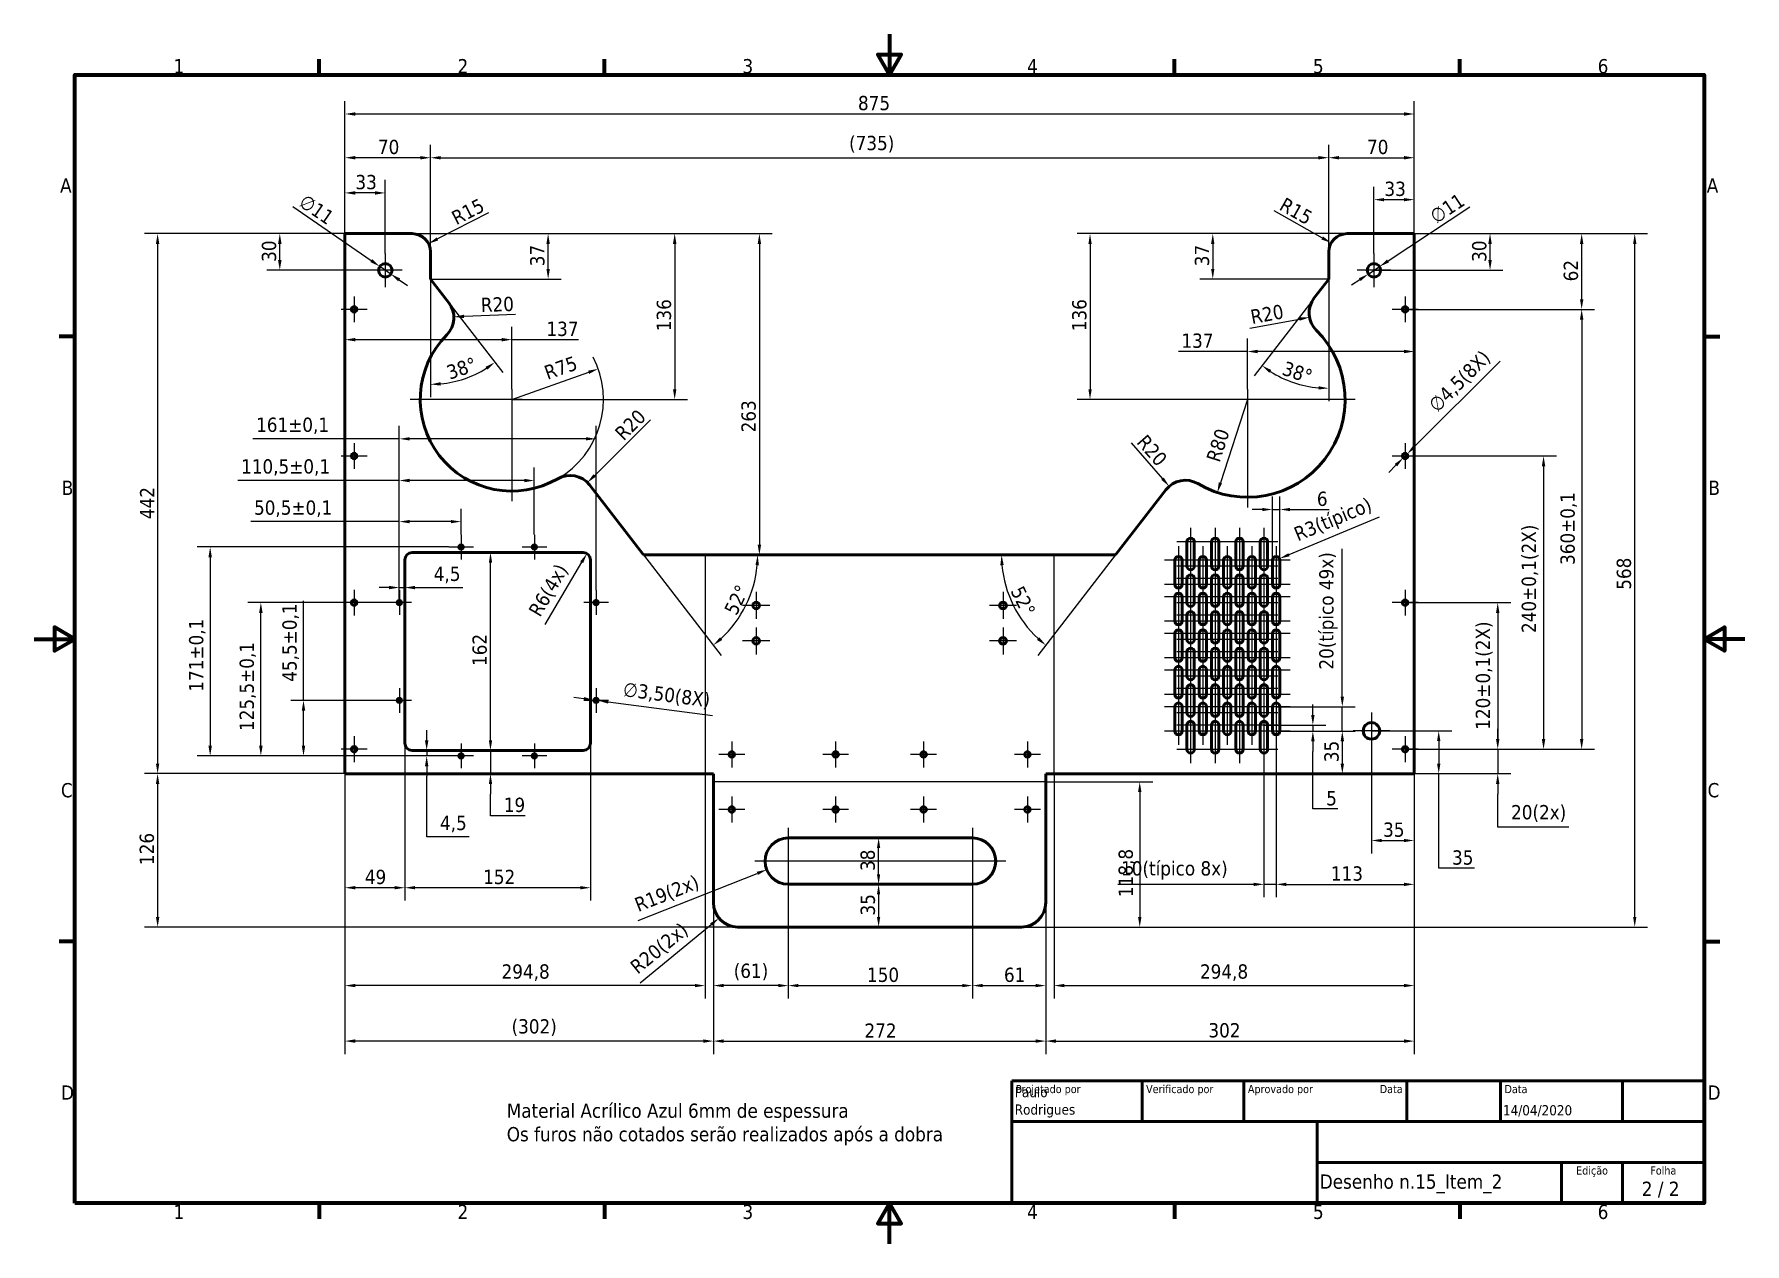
# Model space of a CAD drawing. Header units: millimetres. Extents: x 0 to 1400, y 0 to 990.
import ezdxf
from ezdxf.enums import TextEntityAlignment as Align

# ---------------------------------------------------------------- set-up
doc = ezdxf.new("R2010")
doc.units = ezdxf.units.MM
doc.header["$LTSCALE"] = 3.333333
for name, color, linetype, lineweight in [('Borda (ISO)', 7, 'Continuous', 70), ('Dimensão (ISO)', 7, 'Continuous', 25), ('Linha de centro curva (ISO)', 7, 'Continuous', 25), ('Marca de centro (ISO)', 7, 'Continuous', 25), ('Símbolo (ISO)', 7, 'Continuous', 25), ('Título (ISO)', 7, 'Continuous', 50), ('Visível (ISO)', 7, 'Continuous', 50)]:
    doc.layers.add(name, color=color, linetype=linetype, lineweight=lineweight)
doc.styles.add('Estilo de texto13', font='tahoma.ttf')
doc.styles.add('Estilo de texto14', font='tahoma.ttf')
doc.styles.add('Texto da nota (ISO)', font='tahoma.ttf')
doc.dimstyles.new('Padrão (ISO)', dxfattribs={"dimscale": 3.333333, "dimtxt": 3.5, "dimasz": 2.5, "dimexe": 3.175, "dimexo": 0, "dimgap": 0.762, "dimtad": 1, "dimrnd": 1e-08, "dimzin": 0, "dimtxsty": 'Texto da nota (ISO)', "dimcen": 0.09, "dimdle": 10, "dimclrd": 256, "dimclre": 256, "dimclrt": 256, "dimazin": 0, "dimtfac": 1.001486, "dimtmove": 0, "dimatfit": 3, "dimfxl": 1, "dimtolj": 1, "dimtzin": 0, "dimlwd": -1, "dimlwe": -1, "dimarcsym": 0})

msp = doc.modelspace()

# ---------------------------------------------------------------- texts
at = {"layer": 'Símbolo (ISO)', "insert": (386.757, 114.7666), "char_height": 11.666666, "width": 366.034571, "attachment_point": 1, "line_spacing_factor": 0.987884, "style": 'Texto da nota (ISO)'}
msp.add_mtext('{\\fTahoma|b0|i0;Material Acrílico Azul 6mm de espessura\\P\\fTahoma|b0|i0;Os furos não cotados serão realizados após a dobra}', dxfattribs=at)

# ---------------------------------------------------------------- blocks, each defined once
blk = doc.blocks.new('Bordas Borda padrão')
at = {"layer": 'Borda (ISO)'}
for p, q in [((70, 287), (70, 290.9)), ((140, 287), (140, 290.9)), ((280, 287), (280, 290.9)), ((350, 287), (350, 290.9)), ((10, 222.75), (6.1, 222.75)), ((410, 222.75), (413.9, 222.75)), ((10, 74.25), (6.1, 74.25)), ((410, 74.25), (413.9, 74.25)), ((70, 10), (70, 6.1)), ((140, 10), (140, 6.1)), ((280, 10), (280, 6.1)), ((350, 10), (350, 6.1))]:
    blk.add_line(p, q, dxfattribs=at)
at = {"layer": 'Borda (ISO)', "flags": 128}
for points in [[(210, 297), (210, 287), (207.11, 292), (212.89, 292), (210, 287)], [(10, 10), (10, 287), (410, 287), (410, 10), (10, 10)], [(0, 148.5), (10, 148.5), (5, 151.39), (5, 145.61), (10, 148.5)], [(420, 148.5), (410, 148.5), (415, 151.39), (415, 145.61), (410, 148.5)], [(210, 0), (210, 10), (207.11, 5), (212.89, 5), (210, 10)]]:
    blk.add_lwpolyline(points, dxfattribs=at)
at = {"layer": 'Borda (ISO)', "char_height": 3.5, "attachment_point": 7, "style": 'Texto da nota (ISO)'}
for s, insert in [('1', (34.21, 287.4)), ('2', (103.94, 287.4)), ('3', (173.91, 287.33)), ('4', (243.78, 287.4)), ('5', (313.98, 287.33)), ('6', (383.88, 287.33)), ('A', (6.36, 258.13)), ('A', (410.66, 258.13)), ('B', (6.78, 183.88)), ('B', (411.08, 183.88)), ('C', (6.56, 109.56)), ('C', (410.86, 109.56)), ('D', (6.57, 35.38)), ('D', (410.87, 35.38)), ('1', (34.21, 6.1)), ('2', (103.94, 6.1)), ('3', (173.91, 6.03)), ('4', (243.78, 6.1)), ('5', (313.98, 6.03)), ('6', (383.88, 6.03))]:
    blk.add_mtext(s, dxfattribs=dict(at, insert=insert))
blk = doc.blocks.new('Blocos de títulos ISO')
at = {"layer": 'Título (ISO)'}
for p, q in [((270.07, 130), (100.07, 130)), ((100.07, 130), (100.07, 100)), ((132.07, 120), (132.07, 130)), ((157.07, 120), (157.07, 130)), ((197.07, 120), (197.07, 130)), ((220.07, 120), (220.07, 130)), ((250.07, 120), (250.07, 130)), ((270.07, 100), (270.07, 130)), ((100.07, 120), (270.07, 120)), ((175.07, 120), (175.07, 100)), ((270.07, 110), (175.07, 110)), ((235.07, 100), (235.07, 110)), ((250.07, 100), (250.07, 110)), ((100.07, 100), (270.07, 100))]:
    blk.add_line(p, q, dxfattribs=at)
at = {"layer": 'Título (ISO)', "style": 'Estilo de texto14'}
for s, p in [('Projetado por', (101.07, 129)), ('Verificado por', (133.07, 129)), ('Aprovado por', (158.07, 129)), ('Data', (221.07, 129))]:
    blk.add_text(s, height=2, dxfattribs=at).set_placement(p, align=Align.TOP_LEFT)
blk.add_text('Data', height=2, dxfattribs=at).set_placement((196.07, 129), align=Align.TOP_RIGHT)
for s, p in [('Edição', (242.57, 109)), ('Folha', (260.07, 109))]:
    blk.add_text(s, height=2, dxfattribs=at).set_placement(p, align=Align.TOP_CENTER)
at = {"layer": 'Título (ISO)', "style": 'Texto da nota (ISO)'}
blk.add_text('2 / 2 ', height=3.5, dxfattribs=at).set_placement((260.07, 103.5), align=Align.MIDDLE_CENTER)
at = {"layer": 'Título (ISO)'}
for tag, p, height, style in [('AUTOR_001', (100.82, 125.99), 2.5, 'Estilo de texto13'), ('AUTOR_002', (100.82, 121.71), 2.5, 'Estilo de texto13'), ('DATA_DE_CRIAÇÃO_001', (220.69, 121.54), 2.5, 'Estilo de texto13'), ('NÚMERO_DA_PEÇA_001', (175.72, 103.52), 3.5, 'Texto da nota (ISO)')]:
    blk.add_attdef(tag, p, '', height=height, dxfattribs=dict(at, style=style))
at = {"layer": 'Título (ISO)', "style": 'Estilo de texto13'}
for tag, p in [('VERIFICADO_POR', (133.07, 121)), ('APROVADO_POR_ENG.', (158.07, 121))]:
    blk.add_attdef(tag, text='', height=2.5, dxfattribs=at).set_placement(p, align=Align.BOTTOM_LEFT)
blk.add_attdef('DATA_DE_APROVAÇÃO_DA_ENG.', text='', height=2.5, dxfattribs=at).set_placement((196.07, 121), align=Align.BOTTOM_RIGHT)
at = {"layer": 'Título (ISO)', "style": 'Texto da nota (ISO)'}
for tag, p in [('TÍTULO', (222.57, 115)), ('EMPRESA', (137.41, 109.96)), ('NÚMERO_DE_REVISÃO', (242.57, 103.5))]:
    blk.add_attdef(tag, text='', height=3.5, dxfattribs=at).set_placement(p, align=Align.MIDDLE_CENTER)
blk = doc.blocks.new('*D5')
at = {"layer": 'Defpoints', "color": 0, "transparency": 16777216}
for p in [(1129.5, 924.7), (254.3, 826.8), (1129.5, 826.8)]:
    blk.add_point(p, dxfattribs=at)
at = {"layer": 'Dimensão (ISO)', "transparency": 16777216}
for p, q in [((254.3, 826.8), (254.3, 935.3)), ((262.7, 924.7), (1121.1, 924.7)), ((1129.5, 826.8), (1129.5, 935.3))]:
    blk.add_line(p, q, dxfattribs=at)
for points in [[(262.7, 926.1), (262.7, 923.3), (254.3, 924.7)], [(1121.1, 926.1), (1121.1, 923.3), (1129.5, 924.7)]]:
    blk.add_solid(points, dxfattribs=at)
at = {"layer": 'Dimensão (ISO)', "transparency": 16777216, "insert": (674.2, 939.5), "char_height": 11.67, "attachment_point": 1, "style": 'Texto da nota (ISO)'}
blk.add_mtext('\\A1;875', dxfattribs=at)
blk = doc.blocks.new('*D6')
at = {"layer": 'Defpoints', "color": 0, "transparency": 16777216}
for p in [(254.3, 826.8), (101, 384.8), (254.3, 384.8)]:
    blk.add_point(p, dxfattribs=at)
at = {"layer": 'Dimensão (ISO)', "transparency": 16777216}
for p, q in [((254.3, 826.8), (90.4, 826.8)), ((101, 818.4), (101, 393.1)), ((254.3, 384.8), (90.4, 384.8))]:
    blk.add_line(p, q, dxfattribs=at)
for points in [[(99.6, 818.4), (102.4, 818.4), (101, 826.8)], [(99.6, 393.1), (102.4, 393.1), (101, 384.8)]]:
    blk.add_solid(points, dxfattribs=at)
at = {"layer": 'Dimensão (ISO)', "transparency": 16777216, "insert": (86.6, 593.1), "char_height": 11.67, "attachment_point": 1, "rotation": 90, "style": 'Texto da nota (ISO)'}
blk.add_mtext('\\A1;442', dxfattribs=at)
blk = doc.blocks.new('*D7')
at = {"layer": 'Defpoints', "color": 0, "transparency": 16777216}
for p in [(254.3, 384.8), (101, 259.2), (575.9, 259.2)]:
    blk.add_point(p, dxfattribs=at)
at = {"layer": 'Dimensão (ISO)', "transparency": 16777216}
for p, q in [((254.3, 384.8), (90.4, 384.8)), ((101, 376.4), (101, 267.5)), ((575.9, 259.2), (90.4, 259.2))]:
    blk.add_line(p, q, dxfattribs=at)
for points in [[(99.6, 376.4), (102.4, 376.4), (101, 384.8)], [(99.6, 267.5), (102.4, 267.5), (101, 259.2)]]:
    blk.add_solid(points, dxfattribs=at)
at = {"layer": 'Dimensão (ISO)', "transparency": 16777216, "insert": (86.3, 310), "char_height": 11.67, "attachment_point": 1, "rotation": 90, "style": 'Texto da nota (ISO)'}
blk.add_mtext('\\A1;126', dxfattribs=at)
blk = doc.blocks.new('*D8')
at = {"layer": 'Defpoints', "color": 0, "transparency": 16777216}
for p in [(254.3, 888.9), (254.3, 826.8), (324.3, 811.8)]:
    blk.add_point(p, dxfattribs=at)
at = {"layer": 'Dimensão (ISO)', "transparency": 16777216}
for p, q in [((254.3, 826.8), (254.3, 899.5)), ((324.3, 811.8), (324.3, 899.5)), ((316, 888.9), (262.7, 888.9))]:
    blk.add_line(p, q, dxfattribs=at)
for points in [[(262.7, 890.3), (262.7, 887.5), (254.3, 888.9)], [(316, 890.3), (316, 887.5), (324.3, 888.9)]]:
    blk.add_solid(points, dxfattribs=at)
at = {"layer": 'Dimensão (ISO)', "transparency": 16777216, "insert": (281.3, 903.6), "char_height": 11.67, "attachment_point": 1, "style": 'Texto da nota (ISO)'}
blk.add_mtext('\\A1;70', dxfattribs=at)
blk = doc.blocks.new('*D9')
at = {"layer": 'Defpoints', "color": 0, "transparency": 16777216}
for p in [(1059.5, 888.9), (324.3, 811.8), (1059.5, 811.8)]:
    blk.add_point(p, dxfattribs=at)
at = {"layer": 'Dimensão (ISO)', "transparency": 16777216}
for p, q in [((324.3, 811.8), (324.3, 899.5)), ((1059.5, 811.8), (1059.5, 899.5)), ((332.7, 888.9), (1051.1, 888.9))]:
    blk.add_line(p, q, dxfattribs=at)
for points in [[(332.7, 890.3), (332.7, 887.5), (324.3, 888.9)], [(1051.1, 890.3), (1051.1, 887.5), (1059.5, 888.9)]]:
    blk.add_solid(points, dxfattribs=at)
at = {"layer": 'Dimensão (ISO)', "transparency": 16777216, "insert": (666.9, 906.8), "char_height": 11.67, "attachment_point": 1, "style": 'Texto da nota (ISO)'}
blk.add_mtext('\\A1;(735)', dxfattribs=at)
blk = doc.blocks.new('*D10')
at = {"layer": 'Defpoints', "color": 0, "transparency": 16777216}
for p in [(1129.5, 888.9), (1129.5, 826.8), (1059.5, 811.8)]:
    blk.add_point(p, dxfattribs=at)
at = {"layer": 'Dimensão (ISO)', "transparency": 16777216}
for p, q in [((1059.5, 811.8), (1059.5, 899.5)), ((1129.5, 826.8), (1129.5, 899.5)), ((1067.8, 888.9), (1121.1, 888.9))]:
    blk.add_line(p, q, dxfattribs=at)
for points in [[(1067.8, 890.3), (1067.8, 887.5), (1059.5, 888.9)], [(1121.1, 890.3), (1121.1, 887.5), (1129.5, 888.9)]]:
    blk.add_solid(points, dxfattribs=at)
at = {"layer": 'Dimensão (ISO)', "transparency": 16777216, "insert": (1090.8, 903.6), "char_height": 11.67, "attachment_point": 1, "style": 'Texto da nota (ISO)'}
blk.add_mtext('\\A1;70', dxfattribs=at)
blk = doc.blocks.new('*D11')
at = {"layer": 'Defpoints', "color": 0, "transparency": 16777216}
for p in [(254.3, 384.8), (555.9, 279.2), (254.3, 165.9)]:
    blk.add_point(p, dxfattribs=at)
at = {"layer": 'Dimensão (ISO)', "transparency": 16777216}
for p, q in [((254.3, 384.8), (254.3, 155.3)), ((555.9, 279.2), (555.9, 155.3)), ((547.6, 165.9), (262.7, 165.9))]:
    blk.add_line(p, q, dxfattribs=at)
for points in [[(262.7, 167.3), (262.7, 164.5), (254.3, 165.9)], [(547.6, 167.3), (547.6, 164.5), (555.9, 165.9)]]:
    blk.add_solid(points, dxfattribs=at)
at = {"layer": 'Dimensão (ISO)', "transparency": 16777216, "insert": (390.7, 183.8), "char_height": 11.67, "attachment_point": 1, "style": 'Texto da nota (ISO)'}
blk.add_mtext('\\A1;(302)', dxfattribs=at)
blk = doc.blocks.new('*D12')
at = {"layer": 'Defpoints', "color": 0, "transparency": 16777216}
for p in [(555.9, 279.2), (827.9, 279.2), (827.9, 165.9)]:
    blk.add_point(p, dxfattribs=at)
at = {"layer": 'Dimensão (ISO)', "transparency": 16777216}
for p, q in [((555.9, 279.2), (555.9, 155.3)), ((827.9, 279.2), (827.9, 155.3)), ((564.2, 165.9), (819.6, 165.9))]:
    blk.add_line(p, q, dxfattribs=at)
for points in [[(564.2, 167.3), (564.2, 164.5), (555.9, 165.9)], [(819.6, 167.3), (819.6, 164.5), (827.9, 165.9)]]:
    blk.add_solid(points, dxfattribs=at)
at = {"layer": 'Dimensão (ISO)', "transparency": 16777216, "insert": (679.5, 180.3), "char_height": 11.67, "attachment_point": 1, "style": 'Texto da nota (ISO)'}
blk.add_mtext('\\A1;272', dxfattribs=at)
blk = doc.blocks.new('*D13')
at = {"layer": 'Defpoints', "color": 0, "transparency": 16777216}
for p in [(1129.5, 384.8), (827.9, 279.2), (1129.5, 165.9)]:
    blk.add_point(p, dxfattribs=at)
at = {"layer": 'Dimensão (ISO)', "transparency": 16777216}
for p, q in [((1129.5, 384.8), (1129.5, 155.3)), ((827.9, 279.2), (827.9, 155.3)), ((836.2, 165.9), (1121.1, 165.9))]:
    blk.add_line(p, q, dxfattribs=at)
for points in [[(836.2, 167.3), (836.2, 164.5), (827.9, 165.9)], [(1121.1, 167.3), (1121.1, 164.5), (1129.5, 165.9)]]:
    blk.add_solid(points, dxfattribs=at)
at = {"layer": 'Dimensão (ISO)', "transparency": 16777216, "insert": (961, 180.6), "char_height": 11.67, "attachment_point": 1, "style": 'Texto da nota (ISO)'}
blk.add_mtext('\\A1;302', dxfattribs=at)
blk = doc.blocks.new('*D14')
at = {"layer": 'Defpoints', "color": 0, "transparency": 16777216}
for p in [(1129.5, 826.8), (1309.9, 826.8), (807.9, 259.2)]:
    blk.add_point(p, dxfattribs=at)
at = {"layer": 'Dimensão (ISO)', "transparency": 16777216}
for p, q in [((1129.5, 826.8), (1320.5, 826.8)), ((1309.9, 267.5), (1309.9, 818.4)), ((807.9, 259.2), (1320.5, 259.2))]:
    blk.add_line(p, q, dxfattribs=at)
for points in [[(1308.6, 818.4), (1311.3, 818.4), (1309.9, 826.8)], [(1308.6, 267.5), (1311.3, 267.5), (1309.9, 259.2)]]:
    blk.add_solid(points, dxfattribs=at)
at = {"layer": 'Dimensão (ISO)', "transparency": 16777216, "insert": (1295.2, 535.3), "char_height": 11.67, "attachment_point": 1, "rotation": 90, "style": 'Texto da nota (ISO)'}
blk.add_mtext('\\A1;568', dxfattribs=at)
blk = doc.blocks.new('*D15')
at = {"layer": 'Defpoints', "color": 0, "transparency": 16777216}
for p in [(827.9, 378), (807.9, 259.2), (904.8, 259.2)]:
    blk.add_point(p, dxfattribs=at)
at = {"layer": 'Dimensão (ISO)', "transparency": 16777216}
for p, q in [((827.9, 378), (915.4, 378)), ((904.8, 369.7), (904.8, 267.5)), ((807.9, 259.2), (915.4, 259.2))]:
    blk.add_line(p, q, dxfattribs=at)
for points in [[(903.4, 369.7), (906.2, 369.7), (904.8, 378)], [(903.4, 267.5), (906.2, 267.5), (904.8, 259.2)]]:
    blk.add_solid(points, dxfattribs=at)
at = {"layer": 'Dimensão (ISO)', "transparency": 16777216, "insert": (887.5, 283.8), "char_height": 11.67, "attachment_point": 1, "rotation": 90, "style": 'Texto da nota (ISO)'}
blk.add_mtext('\\A1;118,8', dxfattribs=at)
blk = doc.blocks.new('*D16')
at = {"layer": 'Defpoints', "color": 0, "transparency": 16777216}
for p in [(254.3, 384.8), (549.1, 384.8), (254.3, 211.3)]:
    blk.add_point(p, dxfattribs=at)
at = {"layer": 'Dimensão (ISO)', "transparency": 16777216}
for p, q in [((254.3, 384.8), (254.3, 200.8)), ((549.1, 384.8), (549.1, 200.8)), ((540.8, 211.3), (262.7, 211.3))]:
    blk.add_line(p, q, dxfattribs=at)
for points in [[(262.7, 212.7), (262.7, 210), (254.3, 211.3)], [(540.8, 212.7), (540.8, 210), (549.1, 211.3)]]:
    blk.add_solid(points, dxfattribs=at)
at = {"layer": 'Dimensão (ISO)', "transparency": 16777216, "insert": (382.5, 228.7), "char_height": 11.67, "attachment_point": 1, "style": 'Texto da nota (ISO)'}
blk.add_mtext('\\A1;294,8', dxfattribs=at)
blk = doc.blocks.new('*D17')
at = {"layer": 'Defpoints', "color": 0, "transparency": 16777216}
for p in [(834.7, 384.8), (1129.5, 384.8), (1129.5, 211.3)]:
    blk.add_point(p, dxfattribs=at)
at = {"layer": 'Dimensão (ISO)', "transparency": 16777216}
for p, q in [((834.7, 384.8), (834.7, 200.8)), ((1129.5, 384.8), (1129.5, 200.8)), ((843, 211.3), (1121.1, 211.3))]:
    blk.add_line(p, q, dxfattribs=at)
for points in [[(843, 212.7), (843, 210), (834.7, 211.3)], [(1121.1, 212.7), (1121.1, 210), (1129.5, 211.3)]]:
    blk.add_solid(points, dxfattribs=at)
at = {"layer": 'Dimensão (ISO)', "transparency": 16777216, "insert": (954.1, 228.7), "char_height": 11.67, "attachment_point": 1, "style": 'Texto da nota (ISO)'}
blk.add_mtext('\\A1;294,8', dxfattribs=at)
blk = doc.blocks.new('*D18')
at = {"layer": 'Defpoints', "color": 0, "transparency": 16777216}
for p in [(1122, 404.8), (1129.5, 384.8), (1197.8, 384.8)]:
    blk.add_point(p, dxfattribs=at)
at = {"layer": 'Dimensão (ISO)', "transparency": 16777216}
for p, q in [((1197.8, 413.1), (1197.8, 421.4)), ((1122, 404.8), (1208.4, 404.8)), ((1197.8, 404.8), (1197.8, 384.8)), ((1129.5, 384.8), (1208.4, 384.8)), ((1197.8, 376.4), (1197.8, 368.1)), ((1197.8, 341.1), (1197.8, 368.1)), ((1256, 341.1), (1197.8, 341.1))]:
    blk.add_line(p, q, dxfattribs=at)
for points in [[(1196.4, 413.1), (1199.2, 413.1), (1197.8, 404.8)], [(1196.4, 376.4), (1199.2, 376.4), (1197.8, 384.8)]]:
    blk.add_solid(points, dxfattribs=at)
at = {"layer": 'Dimensão (ISO)', "transparency": 16777216, "insert": (1208.7, 359.1), "char_height": 11.667, "attachment_point": 1, "style": 'Texto da nota (ISO)'}
blk.add_mtext('\\A1;\\fTahoma|b0|i0;\\H11.6667;20(2x)', dxfattribs=at)
blk = doc.blocks.new('*D19')
at = {"layer": 'Defpoints', "color": 0, "transparency": 16777216}
for p in [(1122, 524.8), (1122, 404.8), (1197.8, 404.8)]:
    blk.add_point(p, dxfattribs=at)
at = {"layer": 'Dimensão (ISO)', "transparency": 16777216}
for p, q in [((1122, 524.8), (1208.4, 524.8)), ((1197.8, 516.4), (1197.8, 413.1)), ((1122, 404.8), (1208.4, 404.8))]:
    blk.add_line(p, q, dxfattribs=at)
for points in [[(1196.4, 516.4), (1199.2, 516.4), (1197.8, 524.8)], [(1196.4, 413.1), (1199.2, 413.1), (1197.8, 404.8)]]:
    blk.add_solid(points, dxfattribs=at)
at = {"layer": 'Dimensão (ISO)', "transparency": 16777216, "insert": (1179.8, 420.7), "char_height": 11.667, "attachment_point": 1, "rotation": 90, "style": 'Texto da nota (ISO)'}
blk.add_mtext('\\A1;\\fTahoma|b0|i0;\\H11.6667;120{\\H11.684;±0,1}(2X)', dxfattribs=at)
blk = doc.blocks.new('*D20')
at = {"layer": 'Defpoints', "color": 0, "transparency": 16777216}
for p in [(1122, 644.8), (1132.6, 404.8), (1235.3, 404.8)]:
    blk.add_point(p, dxfattribs=at)
at = {"layer": 'Dimensão (ISO)', "transparency": 16777216}
for p, q in [((1122, 644.8), (1245.9, 644.8)), ((1235.3, 636.4), (1235.3, 413.1)), ((1132.6, 404.8), (1245.9, 404.8))]:
    blk.add_line(p, q, dxfattribs=at)
for points in [[(1233.9, 636.4), (1236.7, 636.4), (1235.3, 644.8)], [(1233.9, 413.1), (1236.7, 413.1), (1235.3, 404.8)]]:
    blk.add_solid(points, dxfattribs=at)
at = {"layer": 'Dimensão (ISO)', "transparency": 16777216, "insert": (1217.4, 499.9), "char_height": 11.667, "attachment_point": 1, "rotation": 90, "style": 'Texto da nota (ISO)'}
blk.add_mtext('\\A1;\\fTahoma|b0|i0;\\H11.6667;240{\\H11.684;±0,1}(2X)', dxfattribs=at)
blk = doc.blocks.new('*D21')
at = {"layer": 'Defpoints', "color": 0, "transparency": 16777216}
for p in [(1122, 764.8), (1122, 404.8), (1266.5, 404.8)]:
    blk.add_point(p, dxfattribs=at)
at = {"layer": 'Dimensão (ISO)', "transparency": 16777216}
for p, q in [((1122, 764.8), (1277.1, 764.8)), ((1266.5, 756.4), (1266.5, 413.1)), ((1122, 404.8), (1277.1, 404.8))]:
    blk.add_line(p, q, dxfattribs=at)
for points in [[(1265.1, 756.4), (1267.9, 756.4), (1266.5, 764.8)], [(1265.1, 413.1), (1267.9, 413.1), (1266.5, 404.8)]]:
    blk.add_solid(points, dxfattribs=at)
at = {"layer": 'Dimensão (ISO)', "transparency": 16777216, "insert": (1249.1, 555.6), "char_height": 11.667, "attachment_point": 1, "rotation": 90, "style": 'Texto da nota (ISO)'}
blk.add_mtext('\\A1;360{\\H11.684;±0,1}', dxfattribs=at)
blk = doc.blocks.new('*D22')
at = {"layer": 'Defpoints', "color": 0, "transparency": 16777216}
for p in [(1129.5, 826.8), (1266.5, 826.8), (1122, 764.8)]:
    blk.add_point(p, dxfattribs=at)
at = {"layer": 'Dimensão (ISO)', "transparency": 16777216}
for p, q in [((1129.5, 826.8), (1277.1, 826.8)), ((1266.5, 773.1), (1266.5, 818.4)), ((1122, 764.8), (1277.1, 764.8))]:
    blk.add_line(p, q, dxfattribs=at)
for points in [[(1265.1, 818.4), (1267.9, 818.4), (1266.5, 826.8)], [(1265.1, 773.1), (1267.9, 773.1), (1266.5, 764.8)]]:
    blk.add_solid(points, dxfattribs=at)
at = {"layer": 'Dimensão (ISO)', "transparency": 16777216, "insert": (1251.8, 787.7), "char_height": 11.67, "attachment_point": 1, "rotation": 90, "style": 'Texto da nota (ISO)'}
blk.add_mtext('\\A1;62', dxfattribs=at)
blk = doc.blocks.new('*D23')
at = {"layer": 'Defpoints', "color": 0, "transparency": 16777216}
for p in [(1129.5, 826.8), (1191.5, 826.8), (1096.5, 796.8)]:
    blk.add_point(p, dxfattribs=at)
at = {"layer": 'Dimensão (ISO)', "transparency": 16777216}
for p, q in [((1129.5, 826.8), (1202.1, 826.8)), ((1191.5, 805.1), (1191.5, 818.4)), ((1096.5, 796.8), (1202.1, 796.8))]:
    blk.add_line(p, q, dxfattribs=at)
for points in [[(1190.1, 818.4), (1192.9, 818.4), (1191.5, 826.8)], [(1190.1, 805.1), (1192.9, 805.1), (1191.5, 796.8)]]:
    blk.add_solid(points, dxfattribs=at)
at = {"layer": 'Dimensão (ISO)', "transparency": 16777216, "insert": (1176.8, 803.7), "char_height": 11.67, "attachment_point": 1, "rotation": 90, "style": 'Texto da nota (ISO)'}
blk.add_mtext('\\A1;30', dxfattribs=at)
blk = doc.blocks.new('*D24')
at = {"layer": 'Defpoints', "color": 0, "transparency": 16777216}
for p in [(1129.5, 854.6), (1129.5, 826.8), (1096.5, 810.6)]:
    blk.add_point(p, dxfattribs=at)
at = {"layer": 'Dimensão (ISO)', "transparency": 16777216}
for p, q in [((1096.5, 810.6), (1096.5, 865.1)), ((1104.8, 854.6), (1121.1, 854.6)), ((1129.5, 826.8), (1129.5, 865.1))]:
    blk.add_line(p, q, dxfattribs=at)
for points in [[(1104.8, 855.9), (1104.8, 853.2), (1096.5, 854.6)], [(1121.1, 855.9), (1121.1, 853.2), (1129.5, 854.6)]]:
    blk.add_solid(points, dxfattribs=at)
at = {"layer": 'Dimensão (ISO)', "transparency": 16777216, "insert": (1105.1, 869.3), "char_height": 11.67, "attachment_point": 1, "style": 'Texto da nota (ISO)'}
blk.add_mtext('\\A1;33', dxfattribs=at)
blk = doc.blocks.new('*D25')
at = {"layer": 'Defpoints', "color": 0, "transparency": 16777216}
for p in [(335.1, 403.8), (335.1, 384.8), (373.4, 384.8)]:
    blk.add_point(p, dxfattribs=at)
at = {"layer": 'Dimensão (ISO)', "transparency": 16777216}
for p, q in [((373.4, 412.1), (373.4, 420.4)), ((373.4, 403.8), (373.4, 384.8)), ((373.4, 376.4), (373.4, 368.1)), ((373.4, 350.4), (373.4, 368.1)), ((401.9, 350.4), (373.4, 350.4))]:
    blk.add_line(p, q, dxfattribs=at)
for points in [[(372.1, 412.1), (374.8, 412.1), (373.4, 403.8)], [(372.1, 376.4), (374.8, 376.4), (373.4, 384.8)]]:
    blk.add_solid(points, dxfattribs=at)
at = {"layer": 'Dimensão (ISO)', "transparency": 16777216, "insert": (384.3, 365.1), "char_height": 11.67, "attachment_point": 1, "style": 'Texto da nota (ISO)'}
blk.add_mtext('\\A1;19', dxfattribs=at)
blk = doc.blocks.new('*D26')
at = {"layer": 'Defpoints', "color": 0, "transparency": 16777216}
for p in [(335.1, 565.8), (373.4, 565.8), (335.1, 403.8)]:
    blk.add_point(p, dxfattribs=at)
at = {"layer": 'Dimensão (ISO)', "transparency": 16777216}
blk.add_line((373.4, 412.1), (373.4, 557.4), dxfattribs=at)
for points in [[(372.1, 557.4), (374.8, 557.4), (373.4, 565.8)], [(372.1, 412.1), (374.8, 412.1), (373.4, 403.8)]]:
    blk.add_solid(points, dxfattribs=at)
at = {"layer": 'Dimensão (ISO)', "transparency": 16777216, "insert": (358.7, 472.9), "char_height": 11.67, "attachment_point": 1, "rotation": 90, "style": 'Texto da nota (ISO)'}
blk.add_mtext('\\A1;162', dxfattribs=at)
blk = doc.blocks.new('*D27')
at = {"layer": 'Defpoints', "color": 0, "transparency": 16777216}
for p in [(303.3, 409.8), (254.3, 384.8), (254.3, 291.4)]:
    blk.add_point(p, dxfattribs=at)
at = {"layer": 'Dimensão (ISO)', "transparency": 16777216}
for p, q in [((303.3, 409.8), (303.3, 280.9)), ((254.3, 384.8), (254.3, 280.9)), ((295, 291.4), (262.7, 291.4))]:
    blk.add_line(p, q, dxfattribs=at)
for points in [[(262.7, 292.8), (262.7, 290.1), (254.3, 291.4)], [(295, 292.8), (295, 290.1), (303.3, 291.4)]]:
    blk.add_solid(points, dxfattribs=at)
at = {"layer": 'Dimensão (ISO)', "transparency": 16777216, "insert": (270.6, 306.1), "char_height": 11.67, "attachment_point": 1, "style": 'Texto da nota (ISO)'}
blk.add_mtext('\\A1;49', dxfattribs=at)
blk = doc.blocks.new('*D28')
at = {"layer": 'Defpoints', "color": 0, "transparency": 16777216}
for p in [(303.3, 409.8), (455.3, 409.8), (303.3, 291.4)]:
    blk.add_point(p, dxfattribs=at)
at = {"layer": 'Dimensão (ISO)', "transparency": 16777216}
for p, q in [((303.3, 409.8), (303.3, 280.9)), ((455.3, 409.8), (455.3, 280.9)), ((447, 291.4), (311.7, 291.4))]:
    blk.add_line(p, q, dxfattribs=at)
for points in [[(311.7, 292.8), (311.7, 290.1), (303.3, 291.4)], [(447, 292.8), (447, 290.1), (455.3, 291.4)]]:
    blk.add_solid(points, dxfattribs=at)
at = {"layer": 'Dimensão (ISO)', "transparency": 16777216, "insert": (367.4, 306.1), "char_height": 11.67, "attachment_point": 1, "style": 'Texto da nota (ISO)'}
blk.add_mtext('\\A1;152', dxfattribs=at)
blk = doc.blocks.new('*D29')
at = {"layer": 'Defpoints', "color": 0, "transparency": 16777216}
for p in [(452.4, 564.9), (449.3, 559.8)]:
    blk.add_point(p, dxfattribs=at)
at = {"layer": 'Dimensão (ISO)', "transparency": 16777216}
blk.add_line((418.1, 506.9), (448.1, 557.8), dxfattribs=at)
blk.add_solid([(446.9, 558.5), (449.3, 557.1), (452.4, 564.9)], dxfattribs=at)
at = {"layer": 'Dimensão (ISO)', "transparency": 16777216, "insert": (403.9, 518.2), "char_height": 11.667, "attachment_point": 1, "rotation": 59.3865, "style": 'Texto da nota (ISO)'}
blk.add_mtext('\\A1;\\fTahoma|b0|i0;\\H11.6667;R6(4x)', dxfattribs=at)
blk = doc.blocks.new('*D30')
at = {"layer": 'Defpoints', "color": 0, "transparency": 16777216}
for p in [(617.2, 285.9), (555.9, 279.2), (555.9, 211.3)]:
    blk.add_point(p, dxfattribs=at)
at = {"layer": 'Dimensão (ISO)', "transparency": 16777216}
for p, q in [((617.2, 285.9), (617.2, 200.8)), ((555.9, 279.2), (555.9, 200.8)), ((608.9, 211.3), (564.2, 211.3))]:
    blk.add_line(p, q, dxfattribs=at)
for points in [[(564.2, 212.7), (564.2, 210), (555.9, 211.3)], [(608.9, 212.7), (608.9, 210), (617.2, 211.3)]]:
    blk.add_solid(points, dxfattribs=at)
at = {"layer": 'Dimensão (ISO)', "transparency": 16777216, "insert": (572.5, 229.3), "char_height": 11.67, "attachment_point": 1, "style": 'Texto da nota (ISO)'}
blk.add_mtext('\\A1;(61)', dxfattribs=at)
blk = doc.blocks.new('*D31')
at = {"layer": 'Defpoints', "color": 0, "transparency": 16777216}
for p in [(617.2, 285.9), (767.9, 285.9), (767.9, 211.3)]:
    blk.add_point(p, dxfattribs=at)
at = {"layer": 'Dimensão (ISO)', "transparency": 16777216}
for p, q in [((617.2, 285.9), (617.2, 200.8)), ((767.9, 285.9), (767.9, 200.8)), ((625.5, 211.3), (759.6, 211.3))]:
    blk.add_line(p, q, dxfattribs=at)
for points in [[(625.5, 212.7), (625.5, 210), (617.2, 211.3)], [(759.6, 212.7), (759.6, 210), (767.9, 211.3)]]:
    blk.add_solid(points, dxfattribs=at)
at = {"layer": 'Dimensão (ISO)', "transparency": 16777216, "insert": (677.2, 226), "char_height": 11.667, "attachment_point": 1, "style": 'Texto da nota (ISO)'}
blk.add_mtext('\\A1; \\fTahoma|b0|i0;\\H11.6667;150', dxfattribs=at)
blk = doc.blocks.new('*D32')
at = {"layer": 'Defpoints', "color": 0, "transparency": 16777216}
for p in [(767.9, 285.9), (827.9, 279.2), (827.9, 211.3)]:
    blk.add_point(p, dxfattribs=at)
at = {"layer": 'Dimensão (ISO)', "transparency": 16777216}
for p, q in [((767.9, 285.9), (767.9, 200.8)), ((827.9, 279.2), (827.9, 200.8)), ((776.2, 211.3), (819.6, 211.3))]:
    blk.add_line(p, q, dxfattribs=at)
for points in [[(776.2, 212.7), (776.2, 210), (767.9, 211.3)], [(819.6, 212.7), (819.6, 210), (827.9, 211.3)]]:
    blk.add_solid(points, dxfattribs=at)
at = {"layer": 'Dimensão (ISO)', "transparency": 16777216, "insert": (789.3, 226), "char_height": 11.667, "attachment_point": 1, "style": 'Texto da nota (ISO)'}
blk.add_mtext('\\A1; \\fTahoma|b0|i0;\\H11.6667;61', dxfattribs=at)
blk = doc.blocks.new('*D33')
at = {"layer": 'Defpoints', "color": 0, "transparency": 16777216}
for p in [(1016.5, 408.3), (1129.5, 384.8), (1129.5, 294.2)]:
    blk.add_point(p, dxfattribs=at)
at = {"layer": 'Dimensão (ISO)', "transparency": 16777216}
for p, q in [((1016.5, 408.3), (1016.5, 283.6)), ((1129.5, 384.8), (1129.5, 283.6)), ((1024.8, 294.2), (1121.1, 294.2))]:
    blk.add_line(p, q, dxfattribs=at)
for points in [[(1024.8, 295.5), (1024.8, 292.8), (1016.5, 294.2)], [(1121.1, 295.5), (1121.1, 292.8), (1129.5, 294.2)]]:
    blk.add_solid(points, dxfattribs=at)
at = {"layer": 'Dimensão (ISO)', "transparency": 16777216, "insert": (1061.2, 308.9), "char_height": 11.67, "attachment_point": 1, "style": 'Texto da nota (ISO)'}
blk.add_mtext('\\A1;113', dxfattribs=at)
blk = doc.blocks.new('*D34')
at = {"layer": 'Defpoints', "color": 0, "transparency": 16777216}
for p in [(1006.5, 407.9), (1016.5, 408.3), (1006.5, 294.2)]:
    blk.add_point(p, dxfattribs=at)
at = {"layer": 'Dimensão (ISO)', "transparency": 16777216}
for p, q in [((1006.5, 407.9), (1006.5, 283.6)), ((1016.5, 408.3), (1016.5, 283.6)), ((998.1, 294.2), (886.9, 294.2)), ((1016.5, 294.2), (1006.5, 294.2)), ((1024.8, 294.2), (1033.1, 294.2))]:
    blk.add_line(p, q, dxfattribs=at)
for points in [[(998.1, 295.5), (998.1, 292.8), (1006.5, 294.2)], [(1024.8, 295.5), (1024.8, 292.8), (1016.5, 294.2)]]:
    blk.add_solid(points, dxfattribs=at)
at = {"layer": 'Dimensão (ISO)', "transparency": 16777216, "insert": (889.5, 313.1), "char_height": 11.667, "attachment_point": 1, "style": 'Texto da nota (ISO)'}
blk.add_mtext('\\A1;\\fTahoma|b0|i0;\\H11.6667;10(típico 8x)', dxfattribs=at)
blk = doc.blocks.new('*D35')
at = {"layer": 'Defpoints', "color": 0, "transparency": 16777216}
for p in [(1016.5, 419.6), (1070.6, 384.8), (1070.6, 384.8)]:
    blk.add_point(p, dxfattribs=at)
at = {"layer": 'Dimensão (ISO)', "transparency": 16777216}
for p, q in [((1016.5, 419.6), (1081.2, 419.6)), ((1070.6, 411.3), (1070.6, 393.1))]:
    blk.add_line(p, q, dxfattribs=at)
for points in [[(1069.2, 411.3), (1072, 411.3), (1070.6, 419.6)], [(1069.2, 393.1), (1072, 393.1), (1070.6, 384.8)]]:
    blk.add_solid(points, dxfattribs=at)
at = {"layer": 'Dimensão (ISO)', "transparency": 16777216, "insert": (1055.9, 394.2), "char_height": 11.67, "attachment_point": 1, "rotation": 90, "style": 'Texto da nota (ISO)'}
blk.add_mtext('\\A1;35', dxfattribs=at)
blk = doc.blocks.new('*D36')
at = {"layer": 'Defpoints', "color": 0, "transparency": 16777216}
for p in [(1016.5, 439.6), (1070.6, 439.6), (1016.5, 419.6)]:
    blk.add_point(p, dxfattribs=at)
at = {"layer": 'Dimensão (ISO)', "transparency": 16777216}
for p, q in [((1070.6, 447.9), (1070.6, 568.8)), ((1016.5, 439.6), (1081.2, 439.6)), ((1070.6, 419.6), (1070.6, 439.6)), ((1016.5, 419.6), (1081.2, 419.6)), ((1070.6, 411.3), (1070.6, 402.9))]:
    blk.add_line(p, q, dxfattribs=at)
for points in [[(1069.2, 447.9), (1072, 447.9), (1070.6, 439.6)], [(1069.2, 411.3), (1072, 411.3), (1070.6, 419.6)]]:
    blk.add_solid(points, dxfattribs=at)
at = {"layer": 'Dimensão (ISO)', "transparency": 16777216, "insert": (1051.7, 470), "char_height": 11.667, "attachment_point": 1, "rotation": 90, "style": 'Texto da nota (ISO)'}
blk.add_mtext('\\A1;\\fTahoma|b0|i0;\\H11.6667;20(típico 49x)', dxfattribs=at)
blk = doc.blocks.new('*D37')
at = {"layer": 'Defpoints', "color": 0, "transparency": 16777216}
for p in [(1006.5, 424.6), (1016.5, 419.6), (1046.5, 419.6)]:
    blk.add_point(p, dxfattribs=at)
at = {"layer": 'Dimensão (ISO)', "transparency": 16777216}
for p, q in [((1046.5, 432.9), (1046.5, 441.3)), ((1006.5, 424.6), (1057.1, 424.6)), ((1046.5, 424.6), (1046.5, 419.6)), ((1016.5, 419.6), (1057.1, 419.6)), ((1046.5, 411.3), (1046.5, 402.9)), ((1046.5, 356), (1046.5, 402.9)), ((1066.9, 356), (1046.5, 356))]:
    blk.add_line(p, q, dxfattribs=at)
for points in [[(1045.1, 432.9), (1047.9, 432.9), (1046.5, 424.6)], [(1045.1, 411.3), (1047.9, 411.3), (1046.5, 419.6)]]:
    blk.add_solid(points, dxfattribs=at)
at = {"layer": 'Dimensão (ISO)', "transparency": 16777216, "insert": (1057.4, 370.5), "char_height": 11.67, "attachment_point": 1, "style": 'Texto da nota (ISO)'}
blk.add_mtext('\\A1;5', dxfattribs=at)
blk = doc.blocks.new('*D38')
at = {"layer": 'Defpoints', "color": 0, "transparency": 16777216}
for p in [(1019.5, 601), (1013.5, 559.6), (1019.5, 559.6)]:
    blk.add_point(p, dxfattribs=at)
at = {"layer": 'Dimensão (ISO)', "transparency": 16777216}
for p, q in [((1013.5, 559.6), (1013.5, 611.5)), ((1019.5, 559.6), (1019.5, 611.5)), ((1005.1, 601), (996.8, 601)), ((1013.5, 601), (1019.5, 601)), ((1027.8, 601), (1059.9, 601))]:
    blk.add_line(p, q, dxfattribs=at)
for points in [[(1005.1, 602.3), (1005.1, 599.6), (1013.5, 601)], [(1027.8, 602.3), (1027.8, 599.6), (1019.5, 601)]]:
    blk.add_solid(points, dxfattribs=at)
at = {"layer": 'Dimensão (ISO)', "transparency": 16777216, "insert": (1049.8, 615.6), "char_height": 11.67, "attachment_point": 1, "style": 'Texto da nota (ISO)'}
blk.add_mtext('\\A1;6', dxfattribs=at)
blk = doc.blocks.new('*D39')
at = {"layer": 'Defpoints', "color": 0, "transparency": 16777216}
for p in [(1019.2, 560.8), (1016.5, 559.6)]:
    blk.add_point(p, dxfattribs=at)
at = {"layer": 'Dimensão (ISO)', "transparency": 16777216}
blk.add_line((1100.8, 594.8), (1026.9, 564), dxfattribs=at)
blk.add_solid([(1026.4, 565.2), (1027.5, 562.7), (1019.2, 560.8)], dxfattribs=at)
at = {"layer": 'Dimensão (ISO)', "transparency": 16777216, "insert": (1029.7, 585.6), "char_height": 11.667, "attachment_point": 1, "rotation": 22.6739, "style": 'Texto da nota (ISO)'}
blk.add_mtext('\\A1;\\fTahoma|b0|i0;\\H11.6667;R3(típico)', dxfattribs=at)
blk = doc.blocks.new('*D40')
at = {"layer": 'Defpoints', "color": 0, "transparency": 16777216}
for p in [(1094.5, 404.7), (1129.5, 384.8), (1129.5, 330.1)]:
    blk.add_point(p, dxfattribs=at)
at = {"layer": 'Dimensão (ISO)', "transparency": 16777216}
for p, q in [((1094.5, 404.7), (1094.5, 319.5)), ((1129.5, 384.8), (1129.5, 319.5)), ((1102.8, 330.1), (1121.1, 330.1))]:
    blk.add_line(p, q, dxfattribs=at)
for points in [[(1102.8, 331.4), (1102.8, 328.7), (1094.5, 330.1)], [(1121.1, 331.4), (1121.1, 328.7), (1129.5, 330.1)]]:
    blk.add_solid(points, dxfattribs=at)
at = {"layer": 'Dimensão (ISO)', "transparency": 16777216, "insert": (1104, 344.8), "char_height": 11.67, "attachment_point": 1, "style": 'Texto da nota (ISO)'}
blk.add_mtext('\\A1;35', dxfattribs=at)
blk = doc.blocks.new('*D41')
at = {"layer": 'Defpoints', "color": 0, "transparency": 16777216}
for p in [(1094.5, 419.8), (1129.5, 384.8), (1149.5, 384.8)]:
    blk.add_point(p, dxfattribs=at)
at = {"layer": 'Dimensão (ISO)', "transparency": 16777216}
for p, q in [((1094.5, 419.8), (1160.1, 419.8)), ((1149.5, 411.4), (1149.5, 393.1)), ((1129.5, 384.8), (1160.1, 384.8)), ((1149.5, 307.3), (1149.5, 384.8)), ((1178.9, 307.3), (1149.5, 307.3))]:
    blk.add_line(p, q, dxfattribs=at)
for points in [[(1148.1, 411.4), (1150.9, 411.4), (1149.5, 419.8)], [(1148.1, 393.1), (1150.9, 393.1), (1149.5, 384.8)]]:
    blk.add_solid(points, dxfattribs=at)
at = {"layer": 'Dimensão (ISO)', "transparency": 16777216, "insert": (1160.4, 322), "char_height": 11.67, "attachment_point": 1, "style": 'Texto da nota (ISO)'}
blk.add_mtext('\\A1;35', dxfattribs=at)
blk = doc.blocks.new('*D42')
at = {"layer": 'Defpoints', "color": 0, "transparency": 16777216}
for p in [(617.2, 313.2), (599.5, 306.2)]:
    blk.add_point(p, dxfattribs=at)
at = {"layer": 'Dimensão (ISO)', "transparency": 16777216}
blk.add_line((494.3, 264.7), (591.8, 303.2), dxfattribs=at)
blk.add_solid([(591.3, 304.5), (592.3, 301.9), (599.5, 306.2)], dxfattribs=at)
at = {"layer": 'Dimensão (ISO)', "transparency": 16777216, "insert": (490.1, 282.3), "char_height": 11.667, "attachment_point": 1, "rotation": 21.5477, "style": 'Texto da nota (ISO)'}
blk.add_mtext('\\A1;\\fTahoma|b0|i0;\\H11.6667;R19(2x)', dxfattribs=at)
blk = doc.blocks.new('*D43')
at = {"layer": 'Defpoints', "color": 0, "transparency": 16777216}
for p in [(691.1, 294.2), (691.1, 259.2), (691.1, 259.2)]:
    blk.add_point(p, dxfattribs=at)
at = {"layer": 'Dimensão (ISO)', "transparency": 16777216}
blk.add_line((691.1, 285.9), (691.1, 267.5), dxfattribs=at)
for points in [[(689.7, 285.9), (692.4, 285.9), (691.1, 294.2)], [(689.7, 267.5), (692.4, 267.5), (691.1, 259.2)]]:
    blk.add_solid(points, dxfattribs=at)
at = {"layer": 'Dimensão (ISO)', "transparency": 16777216, "insert": (676.4, 268.7), "char_height": 11.67, "attachment_point": 1, "rotation": 90, "style": 'Texto da nota (ISO)'}
blk.add_mtext('\\A1;35', dxfattribs=at)
blk = doc.blocks.new('*D44')
at = {"layer": 'Defpoints', "color": 0, "transparency": 16777216}
for p in [(691.1, 332.2), (691.1, 332.2), (691.1, 294.2)]:
    blk.add_point(p, dxfattribs=at)
at = {"layer": 'Dimensão (ISO)', "transparency": 16777216}
blk.add_line((691.1, 302.5), (691.1, 323.9), dxfattribs=at)
for points in [[(689.7, 323.9), (692.4, 323.9), (691.1, 332.2)], [(689.7, 302.5), (692.4, 302.5), (691.1, 294.2)]]:
    blk.add_solid(points, dxfattribs=at)
at = {"layer": 'Dimensão (ISO)', "transparency": 16777216, "insert": (676.3, 305.1), "char_height": 11.67, "attachment_point": 1, "rotation": 90, "style": 'Texto da nota (ISO)'}
blk.add_mtext('\\A1;38', dxfattribs=at)
blk = doc.blocks.new('*D45')
at = {"layer": 'Defpoints', "color": 0, "transparency": 16777216}
for p in [(560.4, 266.5), (575.9, 279.2)]:
    blk.add_point(p, dxfattribs=at)
at = {"layer": 'Dimensão (ISO)', "transparency": 16777216}
blk.add_line((495.9, 213.7), (554, 261.3), dxfattribs=at)
blk.add_solid([(553.1, 262.3), (554.9, 260.2), (560.4, 266.5)], dxfattribs=at)
at = {"layer": 'Dimensão (ISO)', "transparency": 16777216, "insert": (486.5, 229.2), "char_height": 11.667, "attachment_point": 1, "rotation": 39.2867, "style": 'Texto da nota (ISO)'}
blk.add_mtext('\\A1;\\fTahoma|b0|i0;\\H11.6667;R20(2x)', dxfattribs=at)
blk = doc.blocks.new('*D46')
at = {"layer": 'Defpoints', "color": 0, "transparency": 16777216}
for p in [(321.2, 403.8), (321.2, 399.3), (339.2, 399.3)]:
    blk.add_point(p, dxfattribs=at)
at = {"layer": 'Dimensão (ISO)', "transparency": 16777216}
for p, q in [((321.2, 412.1), (321.2, 420.4)), ((339.2, 399.3), (310.6, 399.3)), ((321.2, 403.8), (321.2, 399.3)), ((321.2, 390.9), (321.2, 382.6)), ((321.2, 333.2), (321.2, 382.6)), ((355.9, 333.2), (321.2, 333.2))]:
    blk.add_line(p, q, dxfattribs=at)
for points in [[(319.8, 412.1), (322.6, 412.1), (321.2, 403.8)], [(319.8, 390.9), (322.6, 390.9), (321.2, 399.3)]]:
    blk.add_solid(points, dxfattribs=at)
at = {"layer": 'Dimensão (ISO)', "transparency": 16777216, "insert": (332.1, 350.3), "char_height": 11.67, "attachment_point": 1, "style": 'Texto da nota (ISO)'}
blk.add_mtext('\\A1;4,5', dxfattribs=at)
blk = doc.blocks.new('*D47')
at = {"layer": 'Defpoints', "color": 0, "transparency": 16777216}
for p in [(220.4, 444.8), (288.7, 444.8), (339.2, 399.3)]:
    blk.add_point(p, dxfattribs=at)
at = {"layer": 'Dimensão (ISO)', "transparency": 16777216}
for p, q in [((220.4, 444.8), (220.4, 526.2)), ((288.7, 444.8), (209.9, 444.8)), ((220.4, 407.6), (220.4, 436.4)), ((339.2, 399.3), (209.9, 399.3))]:
    blk.add_line(p, q, dxfattribs=at)
for points in [[(219, 436.4), (221.8, 436.4), (220.4, 444.8)], [(219, 407.6), (221.8, 407.6), (220.4, 399.3)]]:
    blk.add_solid(points, dxfattribs=at)
at = {"layer": 'Dimensão (ISO)', "transparency": 16777216, "insert": (203.1, 460), "char_height": 11.667, "attachment_point": 1, "rotation": 90, "style": 'Texto da nota (ISO)'}
blk.add_mtext('\\A1;45,5{\\H11.684;±0,1}', dxfattribs=at)
blk = doc.blocks.new('*D48')
at = {"layer": 'Defpoints', "color": 0, "transparency": 16777216}
for p in [(185.5, 524.8), (288.7, 524.8), (339.2, 399.3)]:
    blk.add_point(p, dxfattribs=at)
at = {"layer": 'Dimensão (ISO)', "transparency": 16777216}
for p, q in [((288.7, 524.8), (174.9, 524.8)), ((185.5, 407.6), (185.5, 516.4)), ((339.2, 399.3), (174.9, 399.3))]:
    blk.add_line(p, q, dxfattribs=at)
for points in [[(184.1, 516.4), (186.9, 516.4), (185.5, 524.8)], [(184.1, 407.6), (186.9, 407.6), (185.5, 399.3)]]:
    blk.add_solid(points, dxfattribs=at)
at = {"layer": 'Dimensão (ISO)', "transparency": 16777216, "insert": (168.1, 419.7), "char_height": 11.667, "attachment_point": 1, "rotation": 90, "style": 'Texto da nota (ISO)'}
blk.add_mtext('\\A1;125,5{\\H11.684;±0,1}', dxfattribs=at)
blk = doc.blocks.new('*D49')
at = {"layer": 'Defpoints', "color": 0, "transparency": 16777216}
for p in [(339.2, 570.3), (144, 399.3), (349.3, 399.3)]:
    blk.add_point(p, dxfattribs=at)
at = {"layer": 'Dimensão (ISO)', "transparency": 16777216}
for p, q in [((339.2, 570.3), (133.4, 570.3)), ((144, 561.9), (144, 407.6)), ((349.3, 399.3), (133.4, 399.3))]:
    blk.add_line(p, q, dxfattribs=at)
for points in [[(142.6, 561.9), (145.4, 561.9), (144, 570.3)], [(142.6, 407.6), (145.4, 407.6), (144, 399.3)]]:
    blk.add_solid(points, dxfattribs=at)
at = {"layer": 'Dimensão (ISO)', "transparency": 16777216, "insert": (126.7, 451.9), "char_height": 11.667, "attachment_point": 1, "rotation": 90, "style": 'Texto da nota (ISO)'}
blk.add_mtext('\\A1;171{\\H11.684;±0,1}', dxfattribs=at)
blk = doc.blocks.new('*D50')
at = {"layer": 'Defpoints', "color": 0, "transparency": 16777216}
for p in [(1074.5, 826.8), (964.6, 789.5), (1059.5, 789.5)]:
    blk.add_point(p, dxfattribs=at)
at = {"layer": 'Dimensão (ISO)', "transparency": 16777216}
for p, q in [((1074.5, 826.8), (954, 826.8)), ((964.6, 818.4), (964.6, 797.9)), ((1059.5, 789.5), (954, 789.5))]:
    blk.add_line(p, q, dxfattribs=at)
for points in [[(963.2, 818.4), (965.9, 818.4), (964.6, 826.8)], [(963.2, 797.9), (965.9, 797.9), (964.6, 789.5)]]:
    blk.add_solid(points, dxfattribs=at)
at = {"layer": 'Dimensão (ISO)', "transparency": 16777216, "insert": (949.9, 800.1), "char_height": 11.67, "attachment_point": 1, "rotation": 90, "style": 'Texto da nota (ISO)'}
blk.add_mtext('\\A1;37', dxfattribs=at)
blk = doc.blocks.new('*D51')
at = {"layer": 'Defpoints', "color": 0, "transparency": 16777216}
for p in [(309.3, 826.8), (420.6, 826.8), (324.3, 789.5)]:
    blk.add_point(p, dxfattribs=at)
at = {"layer": 'Dimensão (ISO)', "transparency": 16777216}
for p, q in [((309.3, 826.8), (431.2, 826.8)), ((420.6, 797.9), (420.6, 818.4)), ((324.3, 789.5), (431.2, 789.5))]:
    blk.add_line(p, q, dxfattribs=at)
for points in [[(419.2, 818.4), (422, 818.4), (420.6, 826.8)], [(419.2, 797.9), (422, 797.9), (420.6, 789.5)]]:
    blk.add_solid(points, dxfattribs=at)
at = {"layer": 'Dimensão (ISO)', "transparency": 16777216, "insert": (405.9, 800.1), "char_height": 11.67, "attachment_point": 1, "rotation": 90, "style": 'Texto da nota (ISO)'}
blk.add_mtext('\\A1;37', dxfattribs=at)
blk = doc.blocks.new('*D52')
at = {"layer": 'Defpoints', "color": 0, "transparency": 16777216}
for p in [(324.3, 789.5), (324.3, 789.5), (339.3, 770.2), (343.1, 705.5)]:
    blk.add_point(p, dxfattribs=at)
at = {"layer": 'Dimensão (ISO)', "transparency": 16777216}
for p, q in [((324.3, 789.5), (324.3, 692.8)), ((339.3, 770.2), (383.5, 713))]:
    blk.add_line(p, q, dxfattribs=at)
blk.add_arc((324.3, 789.5), 86.1, 275.5466, 302.1457, dxfattribs=at)
for points in [[(369.4, 717.8), (370.9, 715.5), (377, 721.4)], [(332.7, 702.4), (332.6, 705.2), (324.3, 703.4)]]:
    blk.add_solid(points, dxfattribs=at)
at = {"layer": 'Dimensão (ISO)', "transparency": 16777216, "insert": (336.3, 718.2), "char_height": 11.67, "attachment_point": 1, "rotation": 18.8462, "style": 'Texto da nota (ISO)'}
blk.add_mtext('\\A1;38°', dxfattribs=at)
blk = doc.blocks.new('*D53')
at = {"layer": 'Defpoints', "color": 0, "transparency": 16777216}
for p in [(498.8, 563.8), (498.8, 563.8), (885, 563.8), (575.3, 510.4)]:
    blk.add_point(p, dxfattribs=at)
at = {"layer": 'Dimensão (ISO)', "transparency": 16777216}
blk.add_line((498.8, 563.8), (562.3, 481.5), dxfattribs=at)
blk.add_arc((498.8, 563.8), 93.3, 312.8097, 354.8826, dxfattribs=at)
for points in [[(590.3, 555.5), (593.1, 555.4), (592.1, 563.8)], [(563.1, 494.2), (561.3, 496.4), (555.8, 489.9)]]:
    blk.add_solid(points, dxfattribs=at)
at = {"layer": 'Dimensão (ISO)', "transparency": 16777216, "insert": (564.2, 518.7), "char_height": 11.67, "attachment_point": 1, "rotation": 63.8462, "style": 'Texto da nota (ISO)'}
blk.add_mtext('\\A1;52°', dxfattribs=at)
blk = doc.blocks.new('*D54')
at = {"layer": 'Defpoints', "color": 0, "transparency": 16777216}
for p in [(885, 563.8), (885, 563.8), (885, 563.8), (796, 535.8)]:
    blk.add_point(p, dxfattribs=at)
at = {"layer": 'Dimensão (ISO)', "transparency": 16777216}
blk.add_line((885, 563.8), (821.5, 481.5), dxfattribs=at)
blk.add_arc((885, 563.8), 93.3, 185.1174, 227.1903, dxfattribs=at)
for points in [[(790.7, 555.4), (793.5, 555.5), (791.7, 563.8)], [(822.5, 496.4), (820.7, 494.2), (828, 489.9)]]:
    blk.add_solid(points, dxfattribs=at)
at = {"layer": 'Dimensão (ISO)', "transparency": 16777216, "insert": (809.3, 539.6), "char_height": 11.67, "attachment_point": 1, "rotation": 296.1538, "style": 'Texto da nota (ISO)'}
blk.add_mtext('\\A1;52°', dxfattribs=at)
blk = doc.blocks.new('*D55')
at = {"layer": 'Defpoints', "color": 0, "transparency": 16777216}
for p in [(254.3, 826.8), (254.3, 740), (390.9, 699.4)]:
    blk.add_point(p, dxfattribs=at)
at = {"layer": 'Dimensão (ISO)', "transparency": 16777216}
for p, q in [((390.9, 699.4), (390.9, 750.6)), ((262.7, 740), (382.6, 740)), ((390.9, 740), (445.6, 740))]:
    blk.add_line(p, q, dxfattribs=at)
for points in [[(262.7, 741.4), (262.7, 738.6), (254.3, 740)], [(382.6, 741.4), (382.6, 738.6), (390.9, 740)]]:
    blk.add_solid(points, dxfattribs=at)
at = {"layer": 'Dimensão (ISO)', "transparency": 16777216, "insert": (419.2, 754.7), "char_height": 11.67, "attachment_point": 1, "style": 'Texto da nota (ISO)'}
blk.add_mtext('\\A1;137', dxfattribs=at)
blk = doc.blocks.new('*D56')
at = {"layer": 'Defpoints', "color": 0, "transparency": 16777216}
for p in [(1129.5, 730.3), (1129.5, 722.3), (992.9, 699.4)]:
    blk.add_point(p, dxfattribs=at)
at = {"layer": 'Dimensão (ISO)', "transparency": 16777216}
for p, q in [((992.9, 730.3), (936.4, 730.3)), ((992.9, 699.4), (992.9, 740.9)), ((1121.1, 730.3), (1001.2, 730.3))]:
    blk.add_line(p, q, dxfattribs=at)
for points in [[(1001.2, 731.7), (1001.2, 728.9), (992.9, 730.3)], [(1121.1, 731.7), (1121.1, 728.9), (1129.5, 730.3)]]:
    blk.add_solid(points, dxfattribs=at)
at = {"layer": 'Dimensão (ISO)', "transparency": 16777216, "insert": (938.9, 745), "char_height": 11.67, "attachment_point": 1, "style": 'Texto da nota (ISO)'}
blk.add_mtext('\\A1;137', dxfattribs=at)
blk = doc.blocks.new('*D57')
at = {"layer": 'Defpoints', "color": 0, "transparency": 16777216}
for p in [(1059.5, 789.5), (1059.5, 789.5), (1059.5, 789.5), (1021.5, 708.6)]:
    blk.add_point(p, dxfattribs=at)
at = {"layer": 'Dimensão (ISO)', "transparency": 16777216}
for q in [(998.4, 710.4), (1059.5, 689.6)]:
    blk.add_line((1059.5, 789.5), q, dxfattribs=at)
blk.add_arc((1059.5, 789.5), 89.4, 237.6513, 264.6564, dxfattribs=at)
for points in [[(1010.9, 712.9), (1012.4, 715.2), (1004.8, 718.8)], [(1051.2, 701.9), (1051.1, 699.2), (1059.5, 700.2)]]:
    blk.add_solid(points, dxfattribs=at)
at = {"layer": 'Dimensão (ISO)', "transparency": 16777216, "insert": (1024.2, 722.7), "char_height": 11.67, "attachment_point": 1, "rotation": 341.1538, "style": 'Texto da nota (ISO)'}
blk.add_mtext('\\A1;38°', dxfattribs=at)
blk = doc.blocks.new('*D58')
at = {"layer": 'Defpoints', "color": 0, "transparency": 16777216}
for p in [(309.3, 826.8), (390.9, 691.1), (524.2, 691.1)]:
    blk.add_point(p, dxfattribs=at)
at = {"layer": 'Dimensão (ISO)', "transparency": 16777216}
for p, q in [((309.3, 826.8), (534.8, 826.8)), ((524.2, 818.4), (524.2, 699.4)), ((390.9, 691.1), (534.8, 691.1))]:
    blk.add_line(p, q, dxfattribs=at)
for points in [[(522.8, 818.4), (525.6, 818.4), (524.2, 826.8)], [(522.8, 699.4), (525.6, 699.4), (524.2, 691.1)]]:
    blk.add_solid(points, dxfattribs=at)
at = {"layer": 'Dimensão (ISO)', "transparency": 16777216, "insert": (509.5, 746.9), "char_height": 11.67, "attachment_point": 1, "rotation": 90, "style": 'Texto da nota (ISO)'}
blk.add_mtext('\\A1;136', dxfattribs=at)
blk = doc.blocks.new('*D59')
at = {"layer": 'Defpoints', "color": 0, "transparency": 16777216}
for p in [(1074.5, 826.8), (864.1, 691.1), (984.6, 691.1)]:
    blk.add_point(p, dxfattribs=at)
at = {"layer": 'Dimensão (ISO)', "transparency": 16777216}
for p, q in [((1074.5, 826.8), (853.6, 826.8)), ((864.1, 818.4), (864.1, 699.4)), ((984.6, 691.1), (853.6, 691.1))]:
    blk.add_line(p, q, dxfattribs=at)
for points in [[(862.8, 818.4), (865.5, 818.4), (864.1, 826.8)], [(862.8, 699.4), (865.5, 699.4), (864.1, 691.1)]]:
    blk.add_solid(points, dxfattribs=at)
at = {"layer": 'Dimensão (ISO)', "transparency": 16777216, "insert": (849.5, 746.9), "char_height": 11.67, "attachment_point": 1, "rotation": 90, "style": 'Texto da nota (ISO)'}
blk.add_mtext('\\A1;136', dxfattribs=at)
blk = doc.blocks.new('*D60')
at = {"layer": 'Defpoints', "color": 0, "transparency": 16777216}
for p in [(309.3, 826.8), (593.5, 563.8), (674.8, 563.8)]:
    blk.add_point(p, dxfattribs=at)
at = {"layer": 'Dimensão (ISO)', "transparency": 16777216}
for p, q in [((309.3, 826.8), (604.1, 826.8)), ((593.5, 818.4), (593.5, 572.1))]:
    blk.add_line(p, q, dxfattribs=at)
for points in [[(592.1, 818.4), (594.9, 818.4), (593.5, 826.8)], [(592.1, 572.1), (594.9, 572.1), (593.5, 563.8)]]:
    blk.add_solid(points, dxfattribs=at)
at = {"layer": 'Dimensão (ISO)', "transparency": 16777216, "insert": (578.8, 664.1), "char_height": 11.67, "attachment_point": 1, "rotation": 90, "style": 'Texto da nota (ISO)'}
blk.add_mtext('\\A1;263', dxfattribs=at)
blk = doc.blocks.new('*D61')
at = {"layer": 'Defpoints', "color": 0, "transparency": 16777216}
for p in [(461.6, 716.1), (390.9, 691.1)]:
    blk.add_point(p, dxfattribs=at)
at = {"layer": 'Dimensão (ISO)', "transparency": 16777216}
blk.add_line((390.9, 691.1), (453.8, 713.3), dxfattribs=at)
blk.add_arc((390.9, 691.1), 75, 300.1583, 27.5549, dxfattribs=at)
blk.add_solid([(453.3, 714.6), (454.2, 712), (461.6, 716.1)], dxfattribs=at)
at = {"layer": 'Dimensão (ISO)', "transparency": 16777216, "insert": (416.2, 718), "char_height": 11.67, "attachment_point": 1, "rotation": 19.4698, "style": 'Texto da nota (ISO)'}
blk.add_mtext('\\A1;R75', dxfattribs=at)
blk = doc.blocks.new('*D62')
at = {"layer": 'Defpoints', "color": 0, "transparency": 16777216}
for p in [(992.9, 691.1), (968.3, 614.9)]:
    blk.add_point(p, dxfattribs=at)
at = {"layer": 'Dimensão (ISO)', "transparency": 16777216}
blk.add_line((992.9, 691.1), (970.8, 622.9), dxfattribs=at)
blk.add_solid([(969.5, 623.3), (972.2, 622.4), (968.3, 614.9)], dxfattribs=at)
at = {"layer": 'Dimensão (ISO)', "transparency": 16777216, "insert": (959, 642.5), "char_height": 11.67, "attachment_point": 1, "rotation": 72.0582, "style": 'Texto da nota (ISO)'}
blk.add_mtext('\\A1;R80', dxfattribs=at)
blk = doc.blocks.new('*D63')
at = {"layer": 'Defpoints', "color": 0, "transparency": 16777216}
for p in [(254.3, 860.1), (254.3, 826.8), (287.3, 810.6)]:
    blk.add_point(p, dxfattribs=at)
at = {"layer": 'Dimensão (ISO)', "transparency": 16777216}
for p, q in [((254.3, 826.8), (254.3, 870.7)), ((287.3, 810.6), (287.3, 870.7)), ((279, 860.1), (262.7, 860.1))]:
    blk.add_line(p, q, dxfattribs=at)
for points in [[(262.7, 861.5), (262.7, 858.7), (254.3, 860.1)], [(279, 861.5), (279, 858.7), (287.3, 860.1)]]:
    blk.add_solid(points, dxfattribs=at)
at = {"layer": 'Dimensão (ISO)', "transparency": 16777216, "insert": (262.9, 874.8), "char_height": 11.67, "attachment_point": 1, "style": 'Texto da nota (ISO)'}
blk.add_mtext('\\A1;33', dxfattribs=at)
blk = doc.blocks.new('*D64')
at = {"layer": 'Defpoints', "color": 0, "transparency": 16777216}
for p in [(201, 826.8), (254.3, 826.8), (273.5, 796.8)]:
    blk.add_point(p, dxfattribs=at)
at = {"layer": 'Dimensão (ISO)', "transparency": 16777216}
for p, q in [((254.3, 826.8), (190.4, 826.8)), ((201, 805.1), (201, 818.4)), ((273.5, 796.8), (190.4, 796.8))]:
    blk.add_line(p, q, dxfattribs=at)
for points in [[(199.6, 818.4), (202.4, 818.4), (201, 826.8)], [(199.6, 805.1), (202.4, 805.1), (201, 796.8)]]:
    blk.add_solid(points, dxfattribs=at)
at = {"layer": 'Dimensão (ISO)', "transparency": 16777216, "insert": (186.3, 803.7), "char_height": 11.67, "attachment_point": 1, "rotation": 90, "style": 'Texto da nota (ISO)'}
blk.add_mtext('\\A1;30', dxfattribs=at)
blk = doc.blocks.new('*D65')
at = {"layer": 'Defpoints', "color": 0, "transparency": 16777216}
for p in [(1101.1, 799.8), (1091.9, 793.7)]:
    blk.add_point(p, dxfattribs=at)
at = {"layer": 'Dimensão (ISO)', "transparency": 16777216}
for p, q in [((1108, 804.4), (1174.9, 848.7)), ((1091.9, 793.7), (1101.1, 799.8)), ((1084.9, 789.1), (1078, 784.6))]:
    blk.add_line(p, q, dxfattribs=at)
for points in [[(1107.2, 805.6), (1108.8, 803.2), (1101.1, 799.8)], [(1084.2, 790.3), (1085.7, 788), (1091.9, 793.7)]]:
    blk.add_solid(points, dxfattribs=at)
at = {"layer": 'Dimensão (ISO)', "transparency": 16777216, "insert": (1140.9, 844.3), "char_height": 11.67, "attachment_point": 1, "rotation": 33.4744, "style": 'Texto da nota (ISO)'}
blk.add_mtext('\\A1;∅11', dxfattribs=at)
blk = doc.blocks.new('*D66')
at = {"layer": 'Defpoints', "color": 0, "transparency": 16777216}
for p in [(282.8, 799.9), (291.9, 793.7)]:
    blk.add_point(p, dxfattribs=at)
at = {"layer": 'Dimensão (ISO)', "transparency": 16777216}
for p, q in [((275.9, 804.6), (211.6, 848.8)), ((291.9, 793.7), (282.8, 799.9)), ((298.7, 788.9), (305.6, 784.2))]:
    blk.add_line(p, q, dxfattribs=at)
for points in [[(276.7, 805.8), (275.1, 803.5), (282.8, 799.9)], [(299.5, 790.1), (297.9, 787.8), (291.9, 793.7)]]:
    blk.add_solid(points, dxfattribs=at)
at = {"layer": 'Dimensão (ISO)', "transparency": 16777216, "insert": (222.3, 859.8), "char_height": 11.67, "attachment_point": 1, "rotation": 325.4916, "style": 'Texto da nota (ISO)'}
blk.add_mtext('\\A1;∅11', dxfattribs=at)
blk = doc.blocks.new('*D67')
at = {"layer": 'Defpoints', "color": 0, "transparency": 16777216}
for p in [(298.8, 534.9), (303.3, 538.8), (303.3, 537.1)]:
    blk.add_point(p, dxfattribs=at)
at = {"layer": 'Dimensão (ISO)', "transparency": 16777216}
for p, q in [((298.8, 534.9), (298.8, 547.7)), ((290.5, 537.1), (282.2, 537.1)), ((298.8, 537.1), (303.3, 537.1)), ((311.7, 537.1), (350.8, 537.1))]:
    blk.add_line(p, q, dxfattribs=at)
for points in [[(290.5, 538.5), (290.5, 535.7), (298.8, 537.1)], [(311.7, 538.5), (311.7, 535.7), (303.3, 537.1)]]:
    blk.add_solid(points, dxfattribs=at)
at = {"layer": 'Dimensão (ISO)', "transparency": 16777216, "insert": (327, 554.2), "char_height": 11.67, "attachment_point": 1, "style": 'Texto da nota (ISO)'}
blk.add_mtext('\\A1;4,5', dxfattribs=at)
blk = doc.blocks.new('*D68')
at = {"layer": 'Defpoints', "color": 0, "transparency": 16777216}
for p in [(349.3, 591.1), (349.3, 580.4), (298.8, 524.8)]:
    blk.add_point(p, dxfattribs=at)
at = {"layer": 'Dimensão (ISO)', "transparency": 16777216}
for p, q in [((298.8, 591.1), (177.4, 591.1)), ((298.8, 524.8), (298.8, 601.6)), ((341, 591.1), (307.2, 591.1)), ((349.3, 580.4), (349.3, 601.6))]:
    blk.add_line(p, q, dxfattribs=at)
for points in [[(307.2, 592.4), (307.2, 589.7), (298.8, 591.1)], [(341, 592.4), (341, 589.7), (349.3, 591.1)]]:
    blk.add_solid(points, dxfattribs=at)
at = {"layer": 'Dimensão (ISO)', "transparency": 16777216, "insert": (179.9, 608.4), "char_height": 11.667, "attachment_point": 1, "style": 'Texto da nota (ISO)'}
blk.add_mtext('\\A1;50,5{\\H11.684;±0,1}', dxfattribs=at)
blk = doc.blocks.new('*D69')
at = {"layer": 'Defpoints', "color": 0, "transparency": 16777216}
for p in [(298.8, 624.7), (409.3, 580.4), (298.8, 534.9)]:
    blk.add_point(p, dxfattribs=at)
at = {"layer": 'Dimensão (ISO)', "transparency": 16777216}
for p, q in [((298.8, 534.9), (298.8, 635.3)), ((409.3, 580.4), (409.3, 635.3)), ((298.8, 624.7), (166.7, 624.7)), ((401, 624.7), (307.2, 624.7))]:
    blk.add_line(p, q, dxfattribs=at)
for points in [[(307.2, 626.1), (307.2, 623.3), (298.8, 624.7)], [(401, 626.1), (401, 623.3), (409.3, 624.7)]]:
    blk.add_solid(points, dxfattribs=at)
at = {"layer": 'Dimensão (ISO)', "transparency": 16777216, "insert": (169.3, 642.1), "char_height": 11.667, "attachment_point": 1, "style": 'Texto da nota (ISO)'}
blk.add_mtext('\\A1;110,5{\\H11.684;±0,1}', dxfattribs=at)
blk = doc.blocks.new('*D70')
at = {"layer": 'Defpoints', "color": 0, "transparency": 16777216}
for p in [(459.8, 658.8), (298.8, 534.9), (459.8, 534.9)]:
    blk.add_point(p, dxfattribs=at)
at = {"layer": 'Dimensão (ISO)', "transparency": 16777216}
for p, q in [((298.8, 658.8), (179, 658.8)), ((298.8, 534.9), (298.8, 669.4)), ((451.5, 658.8), (307.2, 658.8)), ((459.8, 534.9), (459.8, 669.4))]:
    blk.add_line(p, q, dxfattribs=at)
for points in [[(307.2, 660.2), (307.2, 657.5), (298.8, 658.8)], [(451.5, 660.2), (451.5, 657.5), (459.8, 658.8)]]:
    blk.add_solid(points, dxfattribs=at)
at = {"layer": 'Dimensão (ISO)', "transparency": 16777216, "insert": (181.6, 676.2), "char_height": 11.667, "attachment_point": 1, "style": 'Texto da nota (ISO)'}
blk.add_mtext('\\A1;161{\\H11.684;±0,1}', dxfattribs=at)
blk = doc.blocks.new('*D71')
at = {"layer": 'Defpoints', "color": 0, "transparency": 16777216}
for p in [(458.1, 445), (461.6, 444.6)]:
    blk.add_point(p, dxfattribs=at)
at = {"layer": 'Dimensão (ISO)', "transparency": 16777216}
for p, q in [((449.8, 446.1), (441.6, 447.2)), ((458.1, 445), (461.6, 444.6)), ((469.8, 443.5), (555.2, 432.4))]:
    blk.add_line(p, q, dxfattribs=at)
for points in [[(450, 447.5), (449.7, 444.7), (458.1, 445)], [(470, 444.9), (469.7, 442.1), (461.6, 444.6)]]:
    blk.add_solid(points, dxfattribs=at)
at = {"layer": 'Dimensão (ISO)', "transparency": 16777216, "insert": (482.9, 459.9), "char_height": 11.667, "attachment_point": 1, "rotation": 352.5974, "style": 'Texto da nota (ISO)'}
blk.add_mtext('\\A1;\\fTahoma|b0|i0;\\H11.6667;∅3,50(8X)', dxfattribs=at)
blk = doc.blocks.new('*D72')
at = {"layer": 'Defpoints', "color": 0, "transparency": 16777216}
for p in [(1123.6, 646.4), (1120.4, 643.2)]:
    blk.add_point(p, dxfattribs=at)
at = {"layer": 'Dimensão (ISO)', "transparency": 16777216}
for p, q in [((1129.5, 652.2), (1199.8, 722.3)), ((1120.4, 643.2), (1123.6, 646.4)), ((1114.5, 637.3), (1108.6, 631.4))]:
    blk.add_line(p, q, dxfattribs=at)
for points in [[(1128.5, 653.2), (1130.5, 651.3), (1123.6, 646.4)], [(1113.5, 638.3), (1115.5, 636.3), (1120.4, 643.2)]]:
    blk.add_solid(points, dxfattribs=at)
at = {"layer": 'Dimensão (ISO)', "transparency": 16777216, "insert": (1140, 688.1), "char_height": 11.667, "attachment_point": 1, "rotation": 44.8862, "style": 'Texto da nota (ISO)'}
blk.add_mtext('\\A1;\\fTahoma|b0|i0;\\H11.6667;∅4,5(8X)', dxfattribs=at)
blk = doc.blocks.new('*D73')
at = {"layer": 'Defpoints', "color": 0, "transparency": 16777216}
for p in [(322.7, 818.6), (309.3, 811.8)]:
    blk.add_point(p, dxfattribs=at)
at = {"layer": 'Dimensão (ISO)', "transparency": 16777216}
blk.add_line((371.7, 843.8), (330.1, 822.4), dxfattribs=at)
blk.add_solid([(329.5, 823.7), (330.7, 821.2), (322.7, 818.6)], dxfattribs=at)
at = {"layer": 'Dimensão (ISO)', "transparency": 16777216, "insert": (340.2, 843.9), "char_height": 11.67, "attachment_point": 1, "rotation": 27.1763, "style": 'Texto da nota (ISO)'}
blk.add_mtext('\\A1;R15', dxfattribs=at)
blk = doc.blocks.new('*D74')
at = {"layer": 'Defpoints', "color": 0, "transparency": 16777216}
for p in [(1061.4, 819.2), (1074.5, 811.8)]:
    blk.add_point(p, dxfattribs=at)
at = {"layer": 'Dimensão (ISO)', "transparency": 16777216}
blk.add_line((1014.6, 845.6), (1054.2, 823.3), dxfattribs=at)
blk.add_solid([(1054.8, 824.5), (1053.5, 822), (1061.4, 819.2)], dxfattribs=at)
at = {"layer": 'Dimensão (ISO)', "transparency": 16777216, "insert": (1023.9, 857), "char_height": 11.67, "attachment_point": 1, "rotation": 330.545, "style": 'Texto da nota (ISO)'}
blk.add_mtext('\\A1;R15', dxfattribs=at)
blk = doc.blocks.new('*D75')
at = {"layer": 'Defpoints', "color": 0, "transparency": 16777216}
for p in [(323.5, 758), (343.4, 758.7)]:
    blk.add_point(p, dxfattribs=at)
at = {"layer": 'Dimensão (ISO)', "transparency": 16777216}
blk.add_line((394, 760.6), (351.8, 759), dxfattribs=at)
blk.add_solid([(351.7, 760.4), (351.8, 757.6), (343.4, 758.7)], dxfattribs=at)
at = {"layer": 'Dimensão (ISO)', "transparency": 16777216, "insert": (365.3, 774.2), "char_height": 11.67, "attachment_point": 1, "rotation": 2.1493, "style": 'Texto da nota (ISO)'}
blk.add_mtext('\\A1;R20', dxfattribs=at)
blk = doc.blocks.new('*D76')
at = {"layer": 'Defpoints', "color": 0, "transparency": 16777216}
for p in [(1043.8, 758.3), (1063.4, 762)]:
    blk.add_point(p, dxfattribs=at)
at = {"layer": 'Dimensão (ISO)', "transparency": 16777216}
blk.add_line((994.8, 749.3), (1035.6, 756.8), dxfattribs=at)
blk.add_solid([(1035.3, 758.2), (1035.8, 755.5), (1043.8, 758.3)], dxfattribs=at)
at = {"layer": 'Dimensão (ISO)', "transparency": 16777216, "insert": (994.6, 764.2), "char_height": 11.67, "attachment_point": 1, "rotation": 10.4303, "style": 'Texto da nota (ISO)'}
blk.add_mtext('\\A1;R20', dxfattribs=at)
blk = doc.blocks.new('*D77')
at = {"layer": 'Defpoints', "color": 0, "transparency": 16777216}
for p in [(928.9, 620), (942.1, 604.9)]:
    blk.add_point(p, dxfattribs=at)
at = {"layer": 'Dimensão (ISO)', "transparency": 16777216}
blk.add_line((897.7, 655.6), (923.4, 626.2), dxfattribs=at)
blk.add_solid([(924.5, 627.1), (922.4, 625.3), (928.9, 620)], dxfattribs=at)
at = {"layer": 'Dimensão (ISO)', "transparency": 16777216, "insert": (910.4, 663.4), "char_height": 11.67, "attachment_point": 1, "rotation": 311.2658, "style": 'Texto da nota (ISO)'}
blk.add_mtext('\\A1;R20', dxfattribs=at)
blk = doc.blocks.new('*D78')
at = {"layer": 'Defpoints', "color": 0, "transparency": 16777216}
for p in [(452.8, 623), (438.6, 608.9)]:
    blk.add_point(p, dxfattribs=at)
at = {"layer": 'Dimensão (ISO)', "transparency": 16777216}
blk.add_line((504.5, 674.4), (458.7, 628.9), dxfattribs=at)
blk.add_solid([(457.7, 629.9), (459.7, 627.9), (452.8, 623)], dxfattribs=at)
at = {"layer": 'Dimensão (ISO)', "transparency": 16777216, "insert": (474.1, 664.9), "char_height": 11.67, "attachment_point": 1, "rotation": 44.8254, "style": 'Texto da nota (ISO)'}
blk.add_mtext('\\A1;R20', dxfattribs=at)

# ---------------------------------------------------------------- dimensions: what is measured, and where the dimension line sits
at = {"layer": 'Dimensão (ISO)'}
for base, p1, p2, angle, override, picture, middle in [((1129.4765, 924.731), (254.3332, 826.7778), (1129.4765, 826.7778), 180, {"dimgap": 0.762, "dimdec": 0, "dimtol": 0, "dimlim": 0, "dimtp": 0, "dimtm": 0, "dimtdec": 2, "dimtofl": 0, "dimatfit": 1}, '*D5', (686.6622, 924.731)), ((1129.4765, 888.8857), (1059.4765, 811.7778), (1129.4765, 826.7778), 180, {"dimgap": 0.762, "dimdec": 0, "dimtol": 0, "dimlim": 0, "dimtp": 0, "dimtm": 0, "dimtdec": 2, "dimtofl": 0, "dimatfit": 1}, '*D10', (1098.8936, 888.8857)), ((254.3332, 860.1111), (287.3332, 810.6111), (254.3332, 826.7778), 180, {"dimgap": 0.762, "dimdec": 0, "dimtol": 0, "dimlim": 0, "dimtp": 0, "dimtm": 0, "dimtdec": 2, "dimtofl": 0, "dimatfit": 1}, '*D63', (270.8332, 860.1111)), ((100.9998, 384.7778), (254.3332, 826.7778), (254.3332, 384.7778), 90, {"dimgap": 0.762, "dimdec": 0, "dimtol": 0, "dimlim": 0, "dimtp": 0, "dimtm": 0, "dimtdec": 2, "dimtofl": 0, "dimatfit": 1}, '*D6', (100.9998, 605.7778)), ((200.9998, 826.7778), (273.4998, 796.7778), (254.3332, 826.7778), 90, {"dimgap": 0.762, "dimdec": 0, "dimtol": 0, "dimlim": 0, "dimtp": 0, "dimtm": 0, "dimtdec": 2, "dimtofl": 0, "dimatfit": 1}, '*D64', (200.9998, 811.7778)), ((254.3332, 739.9936), (390.8955, 699.3901), (254.3332, 826.7778), 180, {"dimgap": 0.762, "dimdec": 0, "dimse2": 1, "dimtol": 0, "dimlim": 0, "dimtp": 0, "dimtm": 0, "dimtdec": 2, "dimtofl": 0, "dimatfit": 2}, '*D55', (431.1261, 739.9936)), ((420.6362, 826.7778), (324.3332, 789.5408), (309.3332, 826.7778), 90, {"dimgap": 0.762, "dimdec": 0, "dimtol": 0, "dimlim": 0, "dimtp": 0, "dimtm": 0, "dimtdec": 2, "dimtofl": 0, "dimatfit": 1}, '*D51', (420.6362, 808.1593)), ((524.2289, 691.0568), (309.3332, 826.7778), (390.8955, 691.0568), 270, {"dimgap": 0.762, "dimdec": 0, "dimtol": 0, "dimlim": 0, "dimtp": 0, "dimtm": 0, "dimtdec": 2, "dimtofl": 0, "dimatfit": 1}, '*D58', (524.2289, 758.9173)), ((593.5372, 563.7778), (309.3332, 826.7778), (674.7921, 563.7778), 270, {"dimgap": 0.762, "dimdec": 0, "dimse2": 1, "dimtol": 0, "dimlim": 0, "dimtp": 0, "dimtm": 0, "dimtdec": 2, "dimtofl": 0, "dimatfit": 1}, '*D60', (593.5372, 676.3973)), ((1309.9407, 826.7778), (807.9049, 259.2061), (1129.4765, 826.7778), 270, {"dimgap": 0.762, "dimdec": 0, "dimtol": 0, "dimlim": 0, "dimtp": 0, "dimtm": 0, "dimtdec": 2, "dimtofl": 0, "dimatfit": 1}, '*D14', (1309.9407, 547.653)), ((864.1474, 691.0568), (1074.4765, 826.7778), (984.5808, 691.0568), 270, {"dimgap": 0.762, "dimdec": 0, "dimtol": 0, "dimlim": 0, "dimtp": 0, "dimtm": 0, "dimtdec": 2, "dimtofl": 0, "dimatfit": 1}, '*D59', (864.1474, 758.9173)), ((964.5518, 789.5408), (1074.4765, 826.7778), (1059.4765, 789.5408), 270, {"dimgap": 0.762, "dimdec": 0, "dimtol": 0, "dimlim": 0, "dimtp": 0, "dimtm": 0, "dimtdec": 2, "dimtofl": 0, "dimatfit": 1}, '*D50', (964.5518, 808.1593)), ((1191.5047, 826.7778), (1096.4765, 796.7778), (1129.4765, 826.7778), 270, {"dimgap": 0.762, "dimdec": 0, "dimtol": 0, "dimlim": 0, "dimtp": 0, "dimtm": 0, "dimtdec": 2, "dimtofl": 0, "dimatfit": 1}, '*D23', (1191.5047, 811.7778)), ((1266.4872, 826.7778), (1121.9765, 764.7778), (1129.4765, 826.7778), 270, {"dimgap": 0.762, "dimdec": 0, "dimtol": 0, "dimlim": 0, "dimtp": 0, "dimtm": 0, "dimtdec": 2, "dimtofl": 0, "dimatfit": 1}, '*D22', (1266.4872, 795.7778)), ((1266.4872, 404.7778), (1121.9765, 764.7778), (1121.9765, 404.7778), 90, {"dimgap": 0.762, "dimdec": 0, "dimtol": 1, "dimlim": 0, "dimtp": 0.1, "dimtm": 0.1, "dimtdec": 1, "dimtofl": 0, "dimatfit": 1}, '*D21', (1266.4872, 584.7778)), ((1129.4765, 730.2846), (992.9142, 699.3901), (1129.4765, 722.3195), 180, {"dimgap": 0.762, "dimdec": 0, "dimse2": 1, "dimtol": 0, "dimlim": 0, "dimtp": 0, "dimtm": 0, "dimtdec": 2, "dimtofl": 0, "dimatfit": 2}, '*D56', (950.9079, 730.2846)), ((459.8332, 658.8496), (298.8332, 534.8611), (459.8332, 534.8611), 180, {"dimgap": 0.762, "dimdec": 0, "dimtol": 1, "dimlim": 0, "dimtp": 0.1, "dimtm": 0.1, "dimtdec": 1, "dimtofl": 0, "dimatfit": 2}, '*D70', (210.2157, 658.8496)), ((298.8332, 624.6969), (409.3332, 580.3611), (298.8332, 534.8611), 180, {"dimgap": 0.762, "dimdec": 1, "dimtol": 1, "dimlim": 0, "dimtp": 0.1, "dimtm": 0.1, "dimtdec": 1, "dimtofl": 0, "dimatfit": 2}, '*D69', (204.7268, 624.6969)), ((349.3332, 591.052), (298.8332, 524.7778), (349.3332, 580.3611), 180, {"dimgap": 0.762, "dimdec": 1, "dimtol": 1, "dimlim": 0, "dimtp": 0.1, "dimtm": 0.1, "dimtdec": 1, "dimtofl": 0, "dimatfit": 2}, '*D68', (211.3777, 591.052)), ((144.0262, 399.2778), (339.2498, 570.2778), (349.3332, 399.2778), 90, {"dimgap": 0.762, "dimdec": 0, "dimtol": 1, "dimlim": 0, "dimtp": 0.1, "dimtm": 0.1, "dimtdec": 1, "dimtofl": 0, "dimatfit": 1}, '*D49', (144.0262, 480.5912)), ((373.4418, 565.7778), (335.1074, 403.7778), (335.1074, 565.7778), 90, {"dimgap": 0.762, "dimdec": 0, "dimse1": 1, "dimse2": 1, "dimtol": 0, "dimlim": 0, "dimtp": 0, "dimtm": 0, "dimtdec": 2, "dimtofl": 0, "dimatfit": 1}, '*D26', (373.4418, 484.7778)), ((185.4998, 524.7778), (339.2498, 399.2778), (288.7498, 524.7778), 90, {"dimgap": 0.762, "dimdec": 1, "dimtol": 1, "dimlim": 0, "dimtp": 0.1, "dimtm": 0.1, "dimtdec": 1, "dimtofl": 0, "dimatfit": 1}, '*D48', (185.4998, 455.2005)), ((220.4374, 444.7778), (339.2498, 399.2778), (288.7498, 444.7778), 90, {"dimgap": 0.762, "dimdec": 1, "dimtol": 1, "dimlim": 0, "dimtp": 0.1, "dimtm": 0.1, "dimtdec": 1, "dimtofl": 0, "dimatfit": 2}, '*D47', (220.4374, 491.8429)), ((1046.5329, 419.5961), (1006.4765, 424.5961), (1016.4765, 419.5961), 90, {"dimgap": 0.762, "dimtih": 1, "dimtoh": 1, "dimdec": 0, "dimtol": 0, "dimlim": 0, "dimtp": 0, "dimtm": 0, "dimtdec": 2, "dimtofl": 1, "dimtmove": 1, "dimatfit": 1}, '*D37', (1047.6858, 356.0358)), ((321.2173, 399.2778), (321.2173, 403.7778), (339.2498, 399.2778), 90, {"dimgap": 0.762, "dimtih": 1, "dimtoh": 1, "dimdec": 1, "dimse1": 1, "dimtol": 0, "dimlim": 0, "dimtp": 0, "dimtm": 0, "dimtdec": 2, "dimtofl": 1, "dimtmove": 1, "dimatfit": 1}, '*D46', (322.4103, 333.1761)), ((373.4418, 384.7778), (335.1074, 403.7778), (335.1074, 384.7778), 90, {"dimgap": 0.762, "dimtih": 1, "dimtoh": 1, "dimdec": 0, "dimse1": 1, "dimse2": 1, "dimtol": 0, "dimlim": 0, "dimtp": 0, "dimtm": 0, "dimtdec": 2, "dimtofl": 1, "dimtmove": 1, "dimatfit": 1}, '*D25', (374.2076, 350.4023)), ((254.3332, 291.4445), (303.3332, 409.7778), (254.3332, 384.7778), 180, {"dimgap": 0.762, "dimdec": 0, "dimtol": 0, "dimlim": 0, "dimtp": 0, "dimtm": 0, "dimtdec": 2, "dimtofl": 0, "dimatfit": 1}, '*D27', (278.8332, 291.4445)), ((303.3332, 291.4445), (455.3332, 409.7778), (303.3332, 409.7778), 180, {"dimgap": 0.762, "dimdec": 0, "dimtol": 0, "dimlim": 0, "dimtp": 0, "dimtm": 0, "dimtdec": 2, "dimtofl": 0, "dimatfit": 1}, '*D28', (379.3332, 291.4445)), ((1070.6203, 384.7778), (1016.4765, 419.5961), (1070.6203, 384.7778), 270, {"dimgap": 0.762, "dimdec": 0, "dimse2": 1, "dimtol": 0, "dimlim": 0, "dimtp": 0, "dimtm": 0, "dimtdec": 2, "dimtofl": 0, "dimatfit": 1}, '*D35', (1070.6203, 402.187)), ((1149.5281, 384.7778), (1094.4765, 419.7778), (1129.4765, 384.7778), 270, {"dimgap": 0.762, "dimtih": 1, "dimtoh": 1, "dimdec": 0, "dimtol": 0, "dimlim": 0, "dimtp": 0, "dimtm": 0, "dimtdec": 2, "dimtofl": 0, "dimtmove": 1, "dimatfit": 2}, '*D41', (1151.1864, 307.2615)), ((100.9998, 259.2061), (254.3332, 384.7778), (575.9049, 259.2061), 90, {"dimgap": 0.762, "dimdec": 0, "dimtol": 0, "dimlim": 0, "dimtp": 0, "dimtm": 0, "dimtdec": 2, "dimtofl": 0, "dimatfit": 1}, '*D7', (100.9998, 321.992)), ((254.3332, 211.3475), (549.119, 384.7778), (254.3332, 384.7778), 180, {"dimgap": 0.762, "dimdec": 1, "dimtol": 0, "dimlim": 0, "dimtp": 0, "dimtm": 0, "dimtdec": 2, "dimtofl": 0, "dimatfit": 1}, '*D16', (401.7261, 211.3475)), ((904.8341, 259.2061), (827.9049, 377.992), (807.9049, 259.2061), 90, {"dimgap": 0.762, "dimdec": 1, "dimtol": 0, "dimlim": 0, "dimtp": 0, "dimtm": 0, "dimtdec": 2, "dimtofl": 0, "dimatfit": 1}, '*D15', (904.8341, 302.5853)), ((691.0602, 332.2061), (691.0602, 294.2061), (691.0602, 332.2061), 90, {"dimgap": 0.762, "dimdec": 0, "dimse1": 1, "dimse2": 1, "dimtol": 0, "dimlim": 0, "dimtp": 0, "dimtm": 0, "dimtdec": 2, "dimtofl": 0, "dimatfit": 1}, '*D44', (691.0602, 313.2061)), ((691.0602, 259.2061), (691.0602, 294.2061), (691.0602, 259.2061), 90, {"dimgap": 0.762, "dimdec": 0, "dimse1": 1, "dimse2": 1, "dimtol": 0, "dimlim": 0, "dimtp": 0, "dimtm": 0, "dimtdec": 2, "dimtofl": 0, "dimatfit": 1}, '*D43', (691.0602, 276.7061))]:
    dim = msp.add_linear_dim(base=base, p1=p1, p2=p2, angle=angle, dimstyle='Padrão (ISO)', override=override, dxfattribs=at)
    dim.commit()
    dim.dimension.update_dxf_attribs({"geometry": picture, "text_midpoint": middle, "dimtype": 160})
for base, p1, p2, override, picture, middle in [((254.3332, 888.8857), (324.3332, 811.7778), (254.3332, 826.7778), {"dimgap": 0.762, "dimdec": 0, "dimtol": 0, "dimlim": 0, "dimtp": 0, "dimtm": 0, "dimtdec": 2, "dimtofl": 0, "dimatfit": 1}, '*D8', (289.3332, 888.8857)), ((1129.4765, 854.5601), (1096.4765, 810.6111), (1129.4765, 826.7778), {"dimgap": 0.762, "dimdec": 0, "dimtol": 0, "dimlim": 0, "dimtp": 0, "dimtm": 0, "dimtdec": 2, "dimtofl": 0, "dimatfit": 1}, '*D24', (1112.9765, 854.5601)), ((1019.4765, 600.95), (1013.4765, 559.5961), (1019.4765, 559.5961), {"dimgap": 0.762, "dimdec": 0, "dimtol": 0, "dimlim": 0, "dimtp": 0, "dimtm": 0, "dimtdec": 2, "dimtofl": 1, "dimatfit": 1}, '*D38', (1053.5937, 600.95)), ((303.3332, 537.1199), (298.8332, 534.8611), (303.3332, 538.7882), {"dimgap": 0.762, "dimdec": 1, "dimse2": 1, "dimtol": 0, "dimlim": 0, "dimtp": 0, "dimtm": 0, "dimtdec": 2, "dimtofl": 1, "dimatfit": 1}, '*D67', (337.6266, 537.1199)), ((1129.4765, 294.1608), (1016.4765, 408.2628), (1129.4765, 384.7778), {"dimgap": 0.762, "dimdec": 0, "dimtol": 0, "dimlim": 0, "dimtp": 0, "dimtm": 0, "dimtdec": 2, "dimtofl": 0, "dimatfit": 1}, '*D33', (1072.9765, 294.1608)), ((1129.4765, 330.0589), (1094.4765, 404.6945), (1129.4765, 384.7778), {"dimgap": 0.762, "dimdec": 0, "dimtol": 0, "dimlim": 0, "dimtp": 0, "dimtm": 0, "dimtdec": 2, "dimtofl": 0, "dimatfit": 1}, '*D40', (1111.9765, 330.0589)), ((1129.4765, 165.8728), (827.9049, 279.2061), (1129.4765, 384.7778), {"dimgap": 0.762, "dimdec": 0, "dimtol": 0, "dimlim": 0, "dimtp": 0, "dimtm": 0, "dimtdec": 2, "dimtofl": 0, "dimatfit": 1}, '*D13', (973.3884, 165.8728)), ((1129.4765, 211.3475), (834.6907, 384.7778), (1129.4765, 384.7778), {"dimgap": 0.762, "dimdec": 1, "dimtol": 0, "dimlim": 0, "dimtp": 0, "dimtm": 0, "dimtdec": 2, "dimtofl": 0, "dimatfit": 1}, '*D17', (973.3776, 211.3475)), ((827.9049, 165.8728), (555.9049, 279.2061), (827.9049, 279.2061), {"dimgap": 0.762, "dimdec": 0, "dimtol": 0, "dimlim": 0, "dimtp": 0, "dimtm": 0, "dimtdec": 2, "dimtofl": 0, "dimatfit": 1}, '*D12', (691.9049, 165.8728))]:
    dim = msp.add_linear_dim(base=base, p1=p1, p2=p2, dimstyle='Padrão (ISO)', override=override, dxfattribs=at)
    dim.commit()
    dim.dimension.update_dxf_attribs({"geometry": picture, "text_midpoint": middle, "dimtype": 160})
for base, p1, p2, angle, text, override, picture, middle in [((1059.4765, 888.8857), (324.3332, 811.7778), (1059.4765, 811.7778), 180, '(<>)', {"dimgap": 0.762, "dimdec": 0, "dimtol": 0, "dimlim": 0, "dimtp": 0, "dimtm": 0, "dimtdec": 2, "dimtofl": 0, "dimatfit": 1}, '*D9', (685.3513, 888.8857)), ((1235.3099, 404.7778), (1121.9765, 644.7778), (1132.5599, 404.7778), 90, '\\fTahoma|b0|i0;\\H11.6667;<>(2X)', {"dimgap": 0.762, "dimdec": 0, "dimtol": 1, "dimlim": 0, "dimtp": 0.1, "dimtm": 0.1, "dimtdec": 1, "dimtofl": 0, "dimatfit": 1}, '*D20', (1235.3099, 544.3748)), ((1070.6203, 439.5961), (1016.4765, 419.5961), (1016.4765, 439.5961), 90, '\\fTahoma|b0|i0;\\H11.6667;<>(típico 49x)', {"dimgap": 0.762, "dimdec": 0, "dimtol": 0, "dimlim": 0, "dimtp": 0, "dimtm": 0, "dimtdec": 2, "dimtofl": 1, "dimatfit": 1}, '*D36', (1070.6203, 518.1275)), ((1197.8026, 404.7778), (1121.9765, 524.7778), (1121.9765, 404.7778), 90, '\\fTahoma|b0|i0;\\H11.6667;<>(2X)', {"dimgap": 0.762, "dimdec": 0, "dimtol": 1, "dimlim": 0, "dimtp": 0.1, "dimtm": 0.1, "dimtdec": 1, "dimtofl": 0, "dimatfit": 1}, '*D19', (1197.8026, 464.7778)), ((1197.8026, 384.7778), (1121.9765, 404.7778), (1129.4765, 384.7778), 270, '\\fTahoma|b0|i0;\\H11.6667;<>(2x)', {"dimgap": 0.762, "dimtih": 1, "dimtoh": 1, "dimdec": 0, "dimtol": 0, "dimlim": 0, "dimtp": 0, "dimtm": 0, "dimtdec": 2, "dimtofl": 1, "dimtmove": 1, "dimatfit": 1}, '*D18', (1198.7389, 341.1354)), ((1006.4765, 294.1608), (1016.4765, 408.2628), (1006.4765, 407.9295), 180, '\\fTahoma|b0|i0;\\H11.6667;<>(típico 8x)', {"dimgap": 0.762, "dimdec": 0, "dimtol": 0, "dimlim": 0, "dimtp": 0, "dimtm": 0, "dimtdec": 2, "dimtofl": 1, "dimatfit": 1}, '*D34', (932.7835, 294.1608)), ((767.9049, 211.3475), (617.1849, 285.8728), (767.9049, 285.8728), 180, ' \\fTahoma|b0|i0;\\H11.6667;150', {"dimgap": 0.762, "dimdec": 0, "dimtol": 0, "dimlim": 0, "dimtp": 0, "dimtm": 0, "dimtdec": 2, "dimtofl": 0, "dimatfit": 1}, '*D31', (692.5449, 211.3475))]:
    dim = msp.add_linear_dim(base=base, p1=p1, p2=p2, angle=angle, text=text, dimstyle='Padrão (ISO)', override=override, dxfattribs=at)
    dim.commit()
    dim.dimension.update_dxf_attribs({"geometry": picture, "text_midpoint": middle, "dimtype": 160})
for p1, p2, picture, middle in [((291.8654, 793.6619), (282.8009, 799.8937), '*D66', (225.3677, 839.3788)), ((1091.8888, 793.7442), (1101.0643, 799.8114), '*D65', (1161.0355, 839.4669))]:
    dim = msp.add_diameter_dim_2p(p1=p1, p2=p2, dimstyle='Padrão (ISO)', override={"dimgap": 0.762, "dimdec": 0, "dimlfac": 1, "dimtol": 0, "dimlim": 0, "dimtp": 0, "dimtm": 0, "dimtdec": 2, "dimatfit": 2}, dxfattribs=at)
    dim.commit()
    dim.dimension.update_dxf_attribs({"geometry": picture, "text_midpoint": middle, "dimtype": 163})
for center, mpoint, override, picture, middle in [((309.3332, 811.7778), (322.6773, 818.6287), {"dimgap": 0.762, "dimdec": 0, "dimlfac": 1, "dimcen": 0, "dimtol": 0, "dimlim": 0, "dimtp": 0, "dimtm": 0, "dimtdec": 2, "dimtofl": 0}, '*D73', (358.1301, 836.8305)), ((1074.4765, 811.7778), (1061.4154, 819.1539), {"dimgap": 0.762, "dimdec": 0, "dimlfac": 1, "dimcen": 0, "dimtol": 0, "dimlim": 0, "dimtp": 0, "dimtm": 0, "dimtdec": 2, "dimtofl": 0}, '*D74', (1027.8488, 838.1102)), ((323.4555, 757.966), (343.4415, 758.7161), {"dimgap": 0.762, "dimdec": 0, "dimlfac": 1, "dimcen": 0, "dimtol": 0, "dimlim": 0, "dimtp": 0, "dimtm": 0, "dimtdec": 2, "dimtofl": 0}, '*D75', (378.6833, 760.0387)), ((1063.4366, 761.9552), (1043.767, 758.3345), {"dimgap": 0.762, "dimdec": 0, "dimlfac": 1, "dimcen": 0, "dimtol": 0, "dimlim": 0, "dimtp": 0, "dimtm": 0, "dimtdec": 2, "dimtofl": 0}, '*D76', (1009.8891, 752.0982)), ((390.8955, 691.0568), (461.6068, 716.055), {"dimgap": 0.762, "dimdec": 0, "dimlfac": 1, "dimcen": 0, "dimdle": 0, "dimtol": 0, "dimlim": 0, "dimtp": 0, "dimtm": 0, "dimtdec": 2, "dimtofl": 0, "dimtmove": 2}, '*D61', (430.2046, 716.6591)), ((992.9142, 691.0568), (968.2702, 614.9472), {"dimgap": 0.762, "dimdec": 0, "dimlfac": 1, "dimcen": 0, "dimdle": 0, "dimtol": 0, "dimlim": 0, "dimtp": 0, "dimtm": 0, "dimtdec": 2, "dimtofl": 0, "dimtmove": 2}, '*D62', (968.7779, 652.8016)), ((438.6226, 608.9159), (452.8078, 623.0148), {"dimgap": 0.762, "dimdec": 0, "dimlfac": 1, "dimcen": 0, "dimtol": 0, "dimlim": 0, "dimtp": 0, "dimtm": 0, "dimtdec": 2, "dimtofl": 0}, '*D78', (493.5638, 663.5231))]:
    dim = msp.add_radius_dim(center=center, mpoint=mpoint, dimstyle='Padrão (ISO)', override=override, dxfattribs=at)
    dim.commit()
    dim.dimension.update_dxf_attribs({"geometry": picture, "text_midpoint": middle, "dimtype": 164})
for base, center, p1, p2, override, picture, middle in [((343.0661, 705.4872), (324.3332, 789.5408), (324.3332, 789.5075), (339.2816, 770.1944), {"dimgap": 0.762, "dimadec": 0, "dimtol": 0, "dimlim": 0, "dimtp": 0, "dimtm": 0, "dimtdec": 2}, '*D52', (352.151, 708.0417)), ((1021.5198, 708.6156), (1059.4765, 789.5408), (1059.4562, 789.5144), (1059.4765, 789.5075), {"dimgap": 0.762, "dimadec": 0, "dimtol": 0, "dimlim": 0, "dimtp": 0, "dimtm": 0, "dimtdec": 2}, '*D57', (1030.6028, 704.9482)), ((575.3481, 510.4152), (498.7743, 563.7778), (498.7947, 563.7514), (885.0354, 563.7778), {"dimgap": 0.762, "dimse2": 1, "dimadec": 0, "dimtol": 0, "dimlim": 0, "dimtp": 0, "dimtm": 0, "dimtdec": 2}, '*D53', (582.5516, 522.6381)), ((795.9905, 535.8115), (885.0354, 563.7778), (885.0021, 563.7778), (885.015, 563.7514), {"dimgap": 0.762, "dimse1": 1, "dimadec": 0, "dimtol": 0, "dimlim": 0, "dimtp": 0, "dimtm": 0, "dimtdec": 2}, '*D54', (801.2581, 522.6381))]:
    dim = msp.add_angular_dim_3p(base=base, center=center, p1=p1, p2=p2, dimstyle='Padrão (ISO)', override=override, dxfattribs=at)
    dim.commit()
    dim.dimension.update_dxf_attribs({"geometry": picture, "text_midpoint": middle, "dimtype": 165})
for p1, p2, override, picture, middle in [((1120.3824, 643.19), (1123.5707, 646.3656), {"dimgap": 0.762, "dimdec": 1, "dimlfac": 1, "dimtol": 0, "dimlim": 0, "dimtp": 0, "dimtm": 0, "dimtdec": 2, "dimatfit": 2}, '*D72', (1175.3322, 697.9219)), ((458.0978, 445.0033), (461.5686, 444.5523), {"dimgap": 0.762, "dimdec": 2, "dimlfac": 1, "dimtol": 0, "dimlim": 0, "dimtp": 0, "dimtm": 0, "dimtdec": 2, "dimatfit": 2}, '*D71', (516.6471, 437.3963))]:
    dim = msp.add_diameter_dim_2p(p1=p1, p2=p2, text='\\fTahoma|b0|i0;\\H11.6667;<>(8X)', dimstyle='Padrão (ISO)', override=override, dxfattribs=at)
    dim.commit()
    dim.dimension.update_dxf_attribs({"geometry": picture, "text_midpoint": middle, "dimtype": 163})
dim = msp.add_radius_dim(center=(942.1047, 604.9266), mpoint=(928.9137, 619.9598), dimstyle='Padrão (ISO)', override={"dimgap": 0.762, "dimdec": 0, "dimlfac": 1, "dimcen": 0, "dimtol": 0, "dimlim": 0, "dimtp": 0, "dimtm": 0, "dimtdec": 2, "dimtofl": 0}, dxfattribs=at)
dim.commit()
dim.dimension.update_dxf_attribs({"geometry": '*D77', "text_midpoint": (914.2652, 649.7175)})
dim = msp.add_radius_dim(center=(1016.4765, 559.5961), mpoint=(1019.2447, 560.7526), text='\\fTahoma|b0|i0;\\H11.6667;<>(típico)', dimstyle='Padrão (ISO)', override={"dimgap": 0.762, "dimdec": 0, "dimlfac": 1, "dimcen": 0, "dimtol": 0, "dimlim": 0, "dimtp": 0, "dimtm": 0, "dimtdec": 2, "dimtofl": 0}, dxfattribs=at)
dim.commit()
dim.dimension.update_dxf_attribs({"geometry": '*D39', "text_midpoint": (1063.5897, 590.8967)})
for center, mpoint, text, picture, middle in [((449.3332, 559.7778), (452.3886, 564.9415), '\\fTahoma|b0|i0;\\H11.6667;<>(4x)', '*D29', (430.9767, 528.7554)), ((617.1849, 313.2061), (599.5128, 306.2279), '\\fTahoma|b0|i0;\\H11.6667;<>(2x)', '*D42', (522.0083, 275.6234)), ((575.9049, 279.2061), (560.4251, 266.5421), '\\fTahoma|b0|i0;\\H11.6667;<>(2x)', '*D45', (518.9116, 232.5799))]:
    dim = msp.add_radius_dim(center=center, mpoint=mpoint, text=text, dimstyle='Padrão (ISO)', override={"dimgap": 0.762, "dimdec": 0, "dimlfac": 1, "dimcen": 0, "dimtol": 0, "dimlim": 0, "dimtp": 0, "dimtm": 0, "dimtdec": 2, "dimtofl": 0}, dxfattribs=at)
    dim.commit()
    dim.dimension.update_dxf_attribs({"geometry": picture, "text_midpoint": middle, "dimtype": 164})
for base, p1, p2, text, picture, middle in [((254.3332, 165.8728), (555.9049, 279.2061), (254.3332, 384.7778), '(<>)', '*D11', (409.1573, 165.8728)), ((555.9049, 211.3475), (617.1849, 285.8728), (555.9049, 279.2061), '(<>)', '*D30', (586.5449, 211.3475)), ((827.9049, 211.3475), (767.9049, 285.8728), (827.9049, 279.2061), ' \\fTahoma|b0|i0;\\H11.6667;61', '*D32', (799.9312, 211.3475))]:
    dim = msp.add_linear_dim(base=base, p1=p1, p2=p2, text=text, dimstyle='Padrão (ISO)', override={"dimgap": 0.762, "dimdec": 0, "dimtol": 0, "dimlim": 0, "dimtp": 0, "dimtm": 0, "dimtdec": 2, "dimtofl": 0, "dimatfit": 1}, dxfattribs=at)
    dim.commit()
    dim.dimension.update_dxf_attribs({"geometry": picture, "text_midpoint": middle, "dimtype": 160})

# ---------------------------------------------------------------- linework, layer by layer
at = {"layer": 'Linha de centro curva (ISO)'}
for p, q in [((549.119, 563.7778), (549.119, 384.7778)), ((834.6907, 384.7778), (834.6907, 563.7778)), ((827.9049, 377.992), (555.9049, 377.992))]:
    msp.add_line(p, q, dxfattribs=at)
at = {"layer": 'Marca de centro (ISO)', "linetype": 'Continuous'}
for p, q in [((287.3332, 810.6111), (287.3332, 782.9445)), ((1096.4765, 810.6111), (1096.4765, 782.9445)), ((301.1665, 796.7778), (273.4998, 796.7778)), ((1110.3099, 796.7778), (1082.6432, 796.7778)), ((261.8332, 775.3611), (261.8332, 754.1945)), ((1121.9765, 775.3611), (1121.9765, 754.1945)), ((272.4165, 764.7778), (251.2498, 764.7778)), ((1132.5599, 764.7778), (1111.3932, 764.7778)), ((399.2289, 691.0568), (307.5622, 691.0568)), ((390.8955, 699.3901), (390.8955, 607.7234)), ((1081.2475, 691.0568), (984.5808, 691.0568)), ((992.9142, 699.3901), (992.9142, 602.7234)), ((272.4165, 644.7778), (251.2498, 644.7778)), ((261.8332, 655.3611), (261.8332, 634.1945)), ((1132.5599, 644.7778), (1111.3932, 644.7778)), ((1121.9765, 655.3611), (1121.9765, 634.1945)), ((349.3332, 580.3611), (349.3332, 560.1945)), ((409.3332, 580.3611), (409.3332, 560.1945)), ((957.8099, 574.5961), (935.1432, 574.5961)), ((946.4765, 585.9295), (946.4765, 557.9295)), ((977.8099, 574.5961), (955.1432, 574.5961)), ((966.4765, 585.9295), (966.4765, 557.9295)), ((997.8099, 574.5961), (975.1432, 574.5961)), ((986.4765, 585.9295), (986.4765, 557.9295)), ((1017.8099, 574.5961), (995.1432, 574.5961)), ((1006.4765, 585.9295), (1006.4765, 557.9295)), ((359.4165, 570.2778), (339.2498, 570.2778)), ((419.4165, 570.2778), (399.2498, 570.2778)), ((936.4765, 570.9295), (936.4765, 542.9295)), ((946.4765, 571.2628), (946.4765, 543.2628)), ((956.4765, 570.9295), (956.4765, 542.9295)), ((966.4765, 571.2628), (966.4765, 543.2628)), ((976.4765, 570.9295), (976.4765, 542.9295)), ((986.4765, 571.2628), (986.4765, 543.2628)), ((996.4765, 570.9295), (996.4765, 542.9295)), ((1006.4765, 571.2628), (1006.4765, 543.2628)), ((1016.4765, 570.9295), (1016.4765, 542.9295)), ((947.8099, 559.5961), (925.1432, 559.5961)), ((957.8099, 554.5961), (935.1432, 554.5961)), ((936.4765, 556.2628), (936.4765, 528.2628)), ((967.8099, 559.5961), (945.1432, 559.5961)), ((946.4765, 555.9295), (946.4765, 527.9295)), ((977.8099, 554.5961), (955.1432, 554.5961)), ((956.4765, 556.2628), (956.4765, 528.2628)), ((987.8099, 559.5961), (965.1432, 559.5961)), ((966.4765, 555.9295), (966.4765, 527.9295)), ((997.8099, 554.5961), (975.1432, 554.5961)), ((976.4765, 556.2628), (976.4765, 528.2628)), ((1007.8099, 559.5961), (985.1432, 559.5961)), ((986.4765, 555.9295), (986.4765, 527.9295)), ((1017.8099, 554.5961), (995.1432, 554.5961)), ((996.4765, 556.2628), (996.4765, 528.2628)), ((1027.8099, 559.5961), (1005.1432, 559.5961)), ((1006.4765, 555.9295), (1006.4765, 527.9295)), ((1016.4765, 556.2628), (1016.4765, 528.2628)), ((261.8332, 535.3611), (261.8332, 514.1945)), ((298.8332, 534.8611), (298.8332, 514.6945)), ((459.8332, 534.8611), (459.8332, 514.6945)), ((590.9049, 533.5459), (590.9049, 511.3792)), ((792.9049, 533.5459), (792.9049, 511.3792)), ((947.8099, 539.5961), (925.1432, 539.5961)), ((957.8099, 544.5961), (935.1432, 544.5961)), ((936.4765, 540.9295), (936.4765, 512.9295)), ((967.8099, 539.5961), (945.1432, 539.5961)), ((946.4765, 541.2628), (946.4765, 513.2628)), ((977.8099, 544.5961), (955.1432, 544.5961)), ((956.4765, 540.9295), (956.4765, 512.9295)), ((987.8099, 539.5961), (965.1432, 539.5961)), ((966.4765, 541.2628), (966.4765, 513.2628)), ((997.8099, 544.5961), (975.1432, 544.5961)), ((976.4765, 540.9295), (976.4765, 512.9295)), ((1007.8099, 539.5961), (985.1432, 539.5961)), ((986.4765, 541.2628), (986.4765, 513.2628)), ((1017.8099, 544.5961), (995.1432, 544.5961)), ((996.4765, 540.9295), (996.4765, 512.9295)), ((1027.8099, 539.5961), (1005.1432, 539.5961)), ((1006.4765, 541.2628), (1006.4765, 513.2628)), ((1016.4765, 540.9295), (1016.4765, 512.9295)), ((1121.9765, 535.3611), (1121.9765, 514.1945)), ((272.4165, 524.7778), (251.2498, 524.7778)), ((308.9165, 524.7778), (288.7498, 524.7778)), ((469.9165, 524.7778), (449.7498, 524.7778)), ((601.9882, 522.4625), (579.8215, 522.4625)), ((803.9882, 522.4625), (781.8215, 522.4625)), ((947.8099, 529.5961), (925.1432, 529.5961)), ((957.8099, 524.5961), (935.1432, 524.5961)), ((936.4765, 526.2628), (936.4765, 498.2628)), ((967.8099, 529.5961), (945.1432, 529.5961)), ((946.4765, 525.9295), (946.4765, 497.9295)), ((977.8099, 524.5961), (955.1432, 524.5961)), ((956.4765, 526.2628), (956.4765, 498.2628)), ((987.8099, 529.5961), (965.1432, 529.5961)), ((966.4765, 525.9295), (966.4765, 497.9295)), ((997.8099, 524.5961), (975.1432, 524.5961)), ((976.4765, 526.2628), (976.4765, 498.2628)), ((1007.8099, 529.5961), (985.1432, 529.5961)), ((986.4765, 525.9295), (986.4765, 497.9295)), ((1017.8099, 524.5961), (995.1432, 524.5961)), ((996.4765, 526.2628), (996.4765, 498.2628)), ((1027.8099, 529.5961), (1005.1432, 529.5961)), ((1006.4765, 525.9295), (1006.4765, 497.9295)), ((1016.4765, 526.2628), (1016.4765, 498.2628)), ((1132.5599, 524.7778), (1111.3932, 524.7778)), ((590.9049, 504.5459), (590.9049, 482.3792)), ((792.9049, 504.5459), (792.9049, 482.3792)), ((947.8099, 509.5961), (925.1432, 509.5961)), ((957.8099, 514.5961), (935.1432, 514.5961)), ((936.4765, 510.9295), (936.4765, 482.9295)), ((967.8099, 509.5961), (945.1432, 509.5961)), ((946.4765, 511.2628), (946.4765, 483.2628)), ((977.8099, 514.5961), (955.1432, 514.5961)), ((956.4765, 510.9295), (956.4765, 482.9295)), ((987.8099, 509.5961), (965.1432, 509.5961)), ((966.4765, 511.2628), (966.4765, 483.2628)), ((997.8099, 514.5961), (975.1432, 514.5961)), ((976.4765, 510.9295), (976.4765, 482.9295)), ((1007.8099, 509.5961), (985.1432, 509.5961)), ((986.4765, 511.2628), (986.4765, 483.2628)), ((1017.8099, 514.5961), (995.1432, 514.5961)), ((996.4765, 510.9295), (996.4765, 482.9295)), ((1027.8099, 509.5961), (1005.1432, 509.5961)), ((1006.4765, 511.2628), (1006.4765, 483.2628)), ((1016.4765, 510.9295), (1016.4765, 482.9295)), ((601.9882, 493.4625), (579.8215, 493.4625)), ((803.9882, 493.4625), (781.8215, 493.4625)), ((947.8099, 499.5961), (925.1432, 499.5961)), ((957.8099, 494.5961), (935.1432, 494.5961)), ((936.4765, 496.2628), (936.4765, 468.2628)), ((967.8099, 499.5961), (945.1432, 499.5961)), ((946.4765, 495.9295), (946.4765, 467.9295)), ((977.8099, 494.5961), (955.1432, 494.5961)), ((956.4765, 496.2628), (956.4765, 468.2628)), ((987.8099, 499.5961), (965.1432, 499.5961)), ((966.4765, 495.9295), (966.4765, 467.9295)), ((997.8099, 494.5961), (975.1432, 494.5961)), ((976.4765, 496.2628), (976.4765, 468.2628)), ((1007.8099, 499.5961), (985.1432, 499.5961)), ((986.4765, 495.9295), (986.4765, 467.9295)), ((1017.8099, 494.5961), (995.1432, 494.5961)), ((996.4765, 496.2628), (996.4765, 468.2628)), ((1027.8099, 499.5961), (1005.1432, 499.5961)), ((1006.4765, 495.9295), (1006.4765, 467.9295)), ((1016.4765, 496.2628), (1016.4765, 468.2628)), ((947.8099, 479.5961), (925.1432, 479.5961)), ((957.8099, 484.5961), (935.1432, 484.5961)), ((936.4765, 480.9295), (936.4765, 452.9295)), ((967.8099, 479.5961), (945.1432, 479.5961)), ((946.4765, 481.2628), (946.4765, 453.2628)), ((977.8099, 484.5961), (955.1432, 484.5961)), ((956.4765, 480.9295), (956.4765, 452.9295)), ((987.8099, 479.5961), (965.1432, 479.5961)), ((966.4765, 481.2628), (966.4765, 453.2628)), ((997.8099, 484.5961), (975.1432, 484.5961)), ((976.4765, 480.9295), (976.4765, 452.9295)), ((1007.8099, 479.5961), (985.1432, 479.5961)), ((986.4765, 481.2628), (986.4765, 453.2628)), ((1017.8099, 484.5961), (995.1432, 484.5961)), ((996.4765, 480.9295), (996.4765, 452.9295)), ((1027.8099, 479.5961), (1005.1432, 479.5961)), ((1006.4765, 481.2628), (1006.4765, 453.2628)), ((1016.4765, 480.9295), (1016.4765, 452.9295)), ((947.8099, 469.5961), (925.1432, 469.5961)), ((957.8099, 464.5961), (935.1432, 464.5961)), ((936.4765, 466.2628), (936.4765, 438.2628)), ((967.8099, 469.5961), (945.1432, 469.5961)), ((946.4765, 465.9295), (946.4765, 437.9295)), ((977.8099, 464.5961), (955.1432, 464.5961)), ((956.4765, 466.2628), (956.4765, 438.2628)), ((987.8099, 469.5961), (965.1432, 469.5961)), ((966.4765, 465.9295), (966.4765, 437.9295)), ((997.8099, 464.5961), (975.1432, 464.5961)), ((976.4765, 466.2628), (976.4765, 438.2628)), ((1007.8099, 469.5961), (985.1432, 469.5961)), ((986.4765, 465.9295), (986.4765, 437.9295)), ((1017.8099, 464.5961), (995.1432, 464.5961)), ((996.4765, 466.2628), (996.4765, 438.2628)), ((1027.8099, 469.5961), (1005.1432, 469.5961)), ((1006.4765, 465.9295), (1006.4765, 437.9295)), ((1016.4765, 466.2628), (1016.4765, 438.2628)), ((298.8332, 454.8611), (298.8332, 434.6945)), ((459.8332, 454.8611), (459.8332, 434.6945)), ((947.8099, 449.5961), (925.1432, 449.5961)), ((957.8099, 454.5961), (935.1432, 454.5961)), ((936.4765, 450.9295), (936.4765, 422.9295)), ((967.8099, 449.5961), (945.1432, 449.5961)), ((946.4765, 451.2628), (946.4765, 423.2628)), ((977.8099, 454.5961), (955.1432, 454.5961)), ((956.4765, 450.9295), (956.4765, 422.9295)), ((987.8099, 449.5961), (965.1432, 449.5961)), ((966.4765, 451.2628), (966.4765, 423.2628)), ((997.8099, 454.5961), (975.1432, 454.5961)), ((976.4765, 450.9295), (976.4765, 422.9295)), ((1007.8099, 449.5961), (985.1432, 449.5961)), ((986.4765, 451.2628), (986.4765, 423.2628)), ((1017.8099, 454.5961), (995.1432, 454.5961)), ((996.4765, 450.9295), (996.4765, 422.9295)), ((1027.8099, 449.5961), (1005.1432, 449.5961)), ((1006.4765, 451.2628), (1006.4765, 423.2628)), ((1016.4765, 450.9295), (1016.4765, 422.9295)), ((308.9165, 444.7778), (288.7498, 444.7778)), ((469.9165, 444.7778), (449.7498, 444.7778)), ((947.8099, 439.5961), (925.1432, 439.5961)), ((957.8099, 434.5961), (935.1432, 434.5961)), ((936.4765, 436.2628), (936.4765, 408.2628)), ((967.8099, 439.5961), (945.1432, 439.5961)), ((946.4765, 435.9295), (946.4765, 407.9295)), ((977.8099, 434.5961), (955.1432, 434.5961)), ((956.4765, 436.2628), (956.4765, 408.2628)), ((987.8099, 439.5961), (965.1432, 439.5961)), ((966.4765, 435.9295), (966.4765, 407.9295)), ((997.8099, 434.5961), (975.1432, 434.5961)), ((976.4765, 436.2628), (976.4765, 408.2628)), ((1007.8099, 439.5961), (985.1432, 439.5961)), ((986.4765, 435.9295), (986.4765, 407.9295)), ((1017.8099, 434.5961), (995.1432, 434.5961)), ((996.4765, 436.2628), (996.4765, 408.2628)), ((1027.8099, 439.5961), (1005.1432, 439.5961)), ((1006.4765, 435.9295), (1006.4765, 407.9295)), ((1016.4765, 436.2628), (1016.4765, 408.2628)), ((1094.4765, 434.8611), (1094.4765, 404.6945)), ((957.8099, 424.5961), (935.1432, 424.5961)), ((946.4765, 421.2628), (946.4765, 393.2628)), ((977.8099, 424.5961), (955.1432, 424.5961)), ((966.4765, 421.2628), (966.4765, 393.2628)), ((997.8099, 424.5961), (975.1432, 424.5961)), ((986.4765, 421.2628), (986.4765, 393.2628)), ((1017.8099, 424.5961), (995.1432, 424.5961)), ((1006.4765, 421.2628), (1006.4765, 393.2628)), ((261.8332, 415.3611), (261.8332, 394.1945)), ((349.3332, 409.3611), (349.3332, 389.1945)), ((409.3332, 409.3611), (409.3332, 389.1945)), ((570.9049, 411.1111), (570.9049, 389.9445)), ((655.9049, 411.1111), (655.9049, 389.9445)), ((727.9049, 411.1111), (727.9049, 389.9445)), ((812.9049, 411.1111), (812.9049, 389.9445)), ((947.8099, 419.5961), (925.1432, 419.5961)), ((967.8099, 419.5961), (945.1432, 419.5961)), ((987.8099, 419.5961), (965.1432, 419.5961)), ((1007.8099, 419.5961), (985.1432, 419.5961)), ((1027.8099, 419.5961), (1005.1432, 419.5961)), ((1109.5599, 419.7778), (1079.3932, 419.7778)), ((1121.9765, 415.3611), (1121.9765, 394.1945)), ((272.4165, 404.7778), (251.2498, 404.7778)), ((359.4165, 399.2778), (339.2498, 399.2778)), ((419.4165, 399.2778), (399.2498, 399.2778)), ((581.4882, 400.5278), (560.3215, 400.5278)), ((666.4882, 400.5278), (645.3215, 400.5278)), ((738.4882, 400.5278), (717.3215, 400.5278)), ((823.4882, 400.5278), (802.3215, 400.5278)), ((957.8099, 404.5961), (935.1432, 404.5961)), ((977.8099, 404.5961), (955.1432, 404.5961)), ((997.8099, 404.5961), (975.1432, 404.5961)), ((1017.8099, 404.5961), (995.1432, 404.5961)), ((1132.5599, 404.7778), (1111.3932, 404.7778)), ((570.9049, 366.0394), (570.9049, 344.8728)), ((655.9049, 366.0394), (655.9049, 344.8728)), ((727.9049, 366.0394), (727.9049, 344.8728)), ((812.9049, 366.0394), (812.9049, 344.8728)), ((581.4882, 355.4561), (560.3215, 355.4561)), ((666.4882, 355.4561), (645.3215, 355.4561)), ((738.4882, 355.4561), (717.3215, 355.4561)), ((823.4882, 355.4561), (802.3215, 355.4561)), ((617.1849, 340.5394), (617.1849, 285.8728)), ((767.9049, 340.5394), (767.9049, 285.8728)), ((767.3891, 313.2061), (589.8516, 313.2061)), ((795.2382, 313.2061), (751.2382, 313.2061))]:
    msp.add_line(p, q, dxfattribs=at)
at = {"layer": 'Visível (ISO)'}
for p, q in [((254.3332, 826.7778), (309.3332, 826.7778)), ((254.3332, 826.7778), (254.3332, 384.7778)), ((1074.4765, 826.7778), (1129.4765, 826.7778)), ((1129.4765, 384.7778), (1129.4765, 826.7778)), ((324.3332, 789.5408), (324.3332, 811.7778)), ((1059.4765, 811.7778), (1059.4765, 789.5408)), ((339.2816, 770.1944), (324.3332, 789.5408)), ((1059.4765, 789.5408), (1047.6105, 774.1836)), ((498.7743, 563.7778), (454.4487, 621.1443)), ((926.2786, 617.155), (885.0354, 563.7778)), ((943.4765, 554.5961), (943.4765, 574.5961)), ((949.4765, 574.5961), (949.4765, 554.5961)), ((963.4765, 554.5961), (963.4765, 574.5961)), ((969.4765, 574.5961), (969.4765, 554.5961)), ((983.4765, 554.5961), (983.4765, 574.5961)), ((989.4765, 574.5961), (989.4765, 554.5961)), ((1003.4765, 554.5961), (1003.4765, 574.5961)), ((1009.4765, 574.5961), (1009.4765, 554.5961)), ((309.3332, 565.7778), (449.3332, 565.7778)), ((885.0354, 563.7778), (498.7743, 563.7778)), ((303.3332, 409.7778), (303.3332, 559.7778)), ((455.3332, 559.7778), (455.3332, 409.7778)), ((933.4765, 539.5961), (933.4765, 559.5961)), ((939.4765, 559.5961), (939.4765, 539.5961)), ((953.4765, 539.5961), (953.4765, 559.5961)), ((959.4765, 559.5961), (959.4765, 539.5961)), ((973.4765, 539.5961), (973.4765, 559.5961)), ((979.4765, 559.5961), (979.4765, 539.5961)), ((993.4765, 539.5961), (993.4765, 559.5961)), ((999.4765, 559.5961), (999.4765, 539.5961)), ((1013.4765, 539.5961), (1013.4765, 559.5961)), ((1019.4765, 559.5961), (1019.4765, 539.5961)), ((943.4765, 524.5961), (943.4765, 544.5961)), ((949.4765, 544.5961), (949.4765, 524.5961)), ((963.4765, 524.5961), (963.4765, 544.5961)), ((969.4765, 544.5961), (969.4765, 524.5961)), ((983.4765, 524.5961), (983.4765, 544.5961)), ((989.4765, 544.5961), (989.4765, 524.5961)), ((1003.4765, 524.5961), (1003.4765, 544.5961)), ((1009.4765, 544.5961), (1009.4765, 524.5961)), ((933.4765, 509.5961), (933.4765, 529.5961)), ((939.4765, 529.5961), (939.4765, 509.5961)), ((953.4765, 509.5961), (953.4765, 529.5961)), ((959.4765, 529.5961), (959.4765, 509.5961)), ((973.4765, 509.5961), (973.4765, 529.5961)), ((979.4765, 529.5961), (979.4765, 509.5961)), ((993.4765, 509.5961), (993.4765, 529.5961)), ((999.4765, 529.5961), (999.4765, 509.5961)), ((1013.4765, 509.5961), (1013.4765, 529.5961)), ((1019.4765, 529.5961), (1019.4765, 509.5961)), ((943.4765, 494.5961), (943.4765, 514.5961)), ((949.4765, 514.5961), (949.4765, 494.5961)), ((963.4765, 494.5961), (963.4765, 514.5961)), ((969.4765, 514.5961), (969.4765, 494.5961)), ((983.4765, 494.5961), (983.4765, 514.5961)), ((989.4765, 514.5961), (989.4765, 494.5961)), ((1003.4765, 494.5961), (1003.4765, 514.5961)), ((1009.4765, 514.5961), (1009.4765, 494.5961)), ((933.4765, 479.5961), (933.4765, 499.5961)), ((939.4765, 499.5961), (939.4765, 479.5961)), ((953.4765, 479.5961), (953.4765, 499.5961)), ((959.4765, 499.5961), (959.4765, 479.5961)), ((973.4765, 479.5961), (973.4765, 499.5961)), ((979.4765, 499.5961), (979.4765, 479.5961)), ((993.4765, 479.5961), (993.4765, 499.5961)), ((999.4765, 499.5961), (999.4765, 479.5961)), ((1013.4765, 479.5961), (1013.4765, 499.5961)), ((1019.4765, 499.5961), (1019.4765, 479.5961)), ((943.4765, 464.5961), (943.4765, 484.5961)), ((949.4765, 484.5961), (949.4765, 464.5961)), ((963.4765, 464.5961), (963.4765, 484.5961)), ((969.4765, 484.5961), (969.4765, 464.5961)), ((983.4765, 464.5961), (983.4765, 484.5961)), ((989.4765, 484.5961), (989.4765, 464.5961)), ((1003.4765, 464.5961), (1003.4765, 484.5961)), ((1009.4765, 484.5961), (1009.4765, 464.5961)), ((933.4765, 449.5961), (933.4765, 469.5961)), ((939.4765, 469.5961), (939.4765, 449.5961)), ((953.4765, 449.5961), (953.4765, 469.5961)), ((959.4765, 469.5961), (959.4765, 449.5961)), ((973.4765, 449.5961), (973.4765, 469.5961)), ((979.4765, 469.5961), (979.4765, 449.5961)), ((993.4765, 449.5961), (993.4765, 469.5961)), ((999.4765, 469.5961), (999.4765, 449.5961)), ((1013.4765, 449.5961), (1013.4765, 469.5961)), ((1019.4765, 469.5961), (1019.4765, 449.5961)), ((943.4765, 434.5961), (943.4765, 454.5961)), ((949.4765, 454.5961), (949.4765, 434.5961)), ((963.4765, 434.5961), (963.4765, 454.5961)), ((969.4765, 454.5961), (969.4765, 434.5961)), ((983.4765, 434.5961), (983.4765, 454.5961)), ((989.4765, 454.5961), (989.4765, 434.5961)), ((1003.4765, 434.5961), (1003.4765, 454.5961)), ((1009.4765, 454.5961), (1009.4765, 434.5961)), ((933.4765, 419.5961), (933.4765, 439.5961)), ((939.4765, 439.5961), (939.4765, 419.5961)), ((953.4765, 419.5961), (953.4765, 439.5961)), ((959.4765, 439.5961), (959.4765, 419.5961)), ((973.4765, 419.5961), (973.4765, 439.5961)), ((979.4765, 439.5961), (979.4765, 419.5961)), ((993.4765, 419.5961), (993.4765, 439.5961)), ((999.4765, 439.5961), (999.4765, 419.5961)), ((1013.4765, 419.5961), (1013.4765, 439.5961)), ((1019.4765, 439.5961), (1019.4765, 419.5961)), ((943.4765, 404.5961), (943.4765, 424.5961)), ((949.4765, 424.5961), (949.4765, 404.5961)), ((963.4765, 404.5961), (963.4765, 424.5961)), ((969.4765, 424.5961), (969.4765, 404.5961)), ((983.4765, 404.5961), (983.4765, 424.5961)), ((989.4765, 424.5961), (989.4765, 404.5961)), ((1003.4765, 404.5961), (1003.4765, 424.5961)), ((1009.4765, 424.5961), (1009.4765, 404.5961)), ((449.3332, 403.7778), (309.3332, 403.7778)), ((555.9049, 384.7778), (254.3332, 384.7778)), ((555.9049, 279.2061), (555.9049, 384.7778)), ((827.9049, 384.7778), (1129.4765, 384.7778)), ((827.9049, 279.2061), (827.9049, 384.7778)), ((617.1849, 332.2061), (767.9049, 332.2061)), ((767.9049, 294.2061), (617.1849, 294.2061)), ((575.9049, 259.2061), (807.9049, 259.2061))]:
    msp.add_line(p, q, dxfattribs=at)
for centre, radius in [((287.3332, 796.7778), 5.5), ((1096.4765, 796.7778), 5.5), ((261.8332, 764.7778), 2.25), ((1121.9765, 764.7778), 2.25), ((261.8332, 644.7778), 2.25), ((1121.9765, 644.7778), 2.25), ((349.3332, 570.2778), 1.75), ((409.3332, 570.2778), 1.75), ((261.8332, 524.7778), 2.25), ((298.8332, 524.7778), 1.75), ((459.8332, 524.7778), 1.75), ((590.9049, 522.4625), 2.75), ((792.9049, 522.4625), 2.75), ((1121.9765, 524.7778), 2.25), ((590.9049, 493.4625), 2.75), ((792.9049, 493.4625), 2.75), ((298.8332, 444.7778), 1.75), ((459.8332, 444.7778), 1.75), ((1094.4765, 419.7778), 6.75), ((261.8332, 404.7778), 2.25), ((1121.9765, 404.7778), 2.25), ((349.3332, 399.2778), 1.75), ((409.3332, 399.2778), 1.75), ((570.9049, 400.5278), 2.25), ((655.9049, 400.5278), 2.25), ((727.9049, 400.5278), 2.25), ((812.9049, 400.5278), 2.25), ((570.9049, 355.4561), 2.25), ((655.9049, 355.4561), 2.25), ((727.9049, 355.4561), 2.25), ((812.9049, 355.4561), 2.25)]:
    msp.add_circle(centre, radius, dxfattribs=at)
for centre, radius, start, end in [((309.3332, 811.7778), 15, 0, 90), ((1074.4765, 811.7778), 15, 90, 180), ((323.4555, 757.966), 20, 315.226361, 37.6923136), ((1063.4366, 761.9552), 20, 142.3076864, 225.1523648), ((390.8955, 691.0568), 75, 135.226361, 300.1582661), ((992.9142, 691.0568), 80, 239.463008, 45.1523648), ((438.6226, 608.9159), 20, 37.6923136, 120.1582661), ((942.1047, 604.9266), 20, 59.463008, 142.3076864), ((946.4765, 574.5961), 3, 0, 180), ((966.4765, 574.5961), 3, 0, 180), ((986.4765, 574.5961), 3, 0, 180), ((1006.4765, 574.5961), 3, 0, 180), ((309.3332, 559.7778), 6, 90, 180), ((449.3332, 559.7778), 6, 0, 90), ((936.4765, 559.5961), 3, 0, 180), ((956.4765, 559.5961), 3, 0, 180), ((976.4765, 559.5961), 3, 0, 180), ((996.4765, 559.5961), 3, 0, 180), ((1016.4765, 559.5961), 3, 0, 180), ((946.4765, 554.5961), 3, 180, 0), ((946.4765, 544.5961), 3, 0, 180), ((966.4765, 554.5961), 3, 180, 0), ((966.4765, 544.5961), 3, 0, 180), ((986.4765, 554.5961), 3, 180, 0), ((986.4765, 544.5961), 3, 0, 180), ((1006.4765, 554.5961), 3, 180, 0), ((1006.4765, 544.5961), 3, 0, 180), ((936.4765, 539.5961), 3, 180, 0), ((936.4765, 529.5961), 3, 0, 180), ((956.4765, 539.5961), 3, 180, 0), ((956.4765, 529.5961), 3, 0, 180), ((976.4765, 539.5961), 3, 180, 0), ((976.4765, 529.5961), 3, 0, 180), ((996.4765, 539.5961), 3, 180, 0), ((996.4765, 529.5961), 3, 0, 180), ((1016.4765, 539.5961), 3, 180, 0), ((1016.4765, 529.5961), 3, 0, 180), ((946.4765, 524.5961), 3, 180, 0), ((966.4765, 524.5961), 3, 180, 0), ((986.4765, 524.5961), 3, 180, 0), ((1006.4765, 524.5961), 3, 180, 0), ((936.4765, 509.5961), 3, 180, 0), ((946.4765, 514.5961), 3, 0, 180), ((956.4765, 509.5961), 3, 180, 0), ((966.4765, 514.5961), 3, 0, 180), ((976.4765, 509.5961), 3, 180, 0), ((986.4765, 514.5961), 3, 0, 180), ((996.4765, 509.5961), 3, 180, 0), ((1006.4765, 514.5961), 3, 0, 180), ((1016.4765, 509.5961), 3, 180, 0), ((936.4765, 499.5961), 3, 0, 180), ((946.4765, 494.5961), 3, 180, 0), ((956.4765, 499.5961), 3, 0, 180), ((966.4765, 494.5961), 3, 180, 0), ((976.4765, 499.5961), 3, 0, 180), ((986.4765, 494.5961), 3, 180, 0), ((996.4765, 499.5961), 3, 0, 180), ((1006.4765, 494.5961), 3, 180, 0), ((1016.4765, 499.5961), 3, 0, 180), ((936.4765, 479.5961), 3, 180, 0), ((946.4765, 484.5961), 3, 0, 180), ((956.4765, 479.5961), 3, 180, 0), ((966.4765, 484.5961), 3, 0, 180), ((976.4765, 479.5961), 3, 180, 0), ((986.4765, 484.5961), 3, 0, 180), ((996.4765, 479.5961), 3, 180, 0), ((1006.4765, 484.5961), 3, 0, 180), ((1016.4765, 479.5961), 3, 180, 0), ((936.4765, 469.5961), 3, 0, 180), ((946.4765, 464.5961), 3, 180, 0), ((956.4765, 469.5961), 3, 0, 180), ((966.4765, 464.5961), 3, 180, 0), ((976.4765, 469.5961), 3, 0, 180), ((986.4765, 464.5961), 3, 180, 0), ((996.4765, 469.5961), 3, 0, 180), ((1006.4765, 464.5961), 3, 180, 0), ((1016.4765, 469.5961), 3, 0, 180), ((936.4765, 449.5961), 3, 180, 0), ((946.4765, 454.5961), 3, 0, 180), ((956.4765, 449.5961), 3, 180, 0), ((966.4765, 454.5961), 3, 0, 180), ((976.4765, 449.5961), 3, 180, 0), ((986.4765, 454.5961), 3, 0, 180), ((996.4765, 449.5961), 3, 180, 0), ((1006.4765, 454.5961), 3, 0, 180), ((1016.4765, 449.5961), 3, 180, 0), ((936.4765, 439.5961), 3, 0, 180), ((946.4765, 434.5961), 3, 180, 0), ((956.4765, 439.5961), 3, 0, 180), ((966.4765, 434.5961), 3, 180, 0), ((976.4765, 439.5961), 3, 0, 180), ((986.4765, 434.5961), 3, 180, 0), ((996.4765, 439.5961), 3, 0, 180), ((1006.4765, 434.5961), 3, 180, 0), ((1016.4765, 439.5961), 3, 0, 180), ((946.4765, 424.5961), 3, 0, 180), ((966.4765, 424.5961), 3, 0, 180), ((986.4765, 424.5961), 3, 0, 180), ((1006.4765, 424.5961), 3, 0, 180), ((309.3332, 409.7778), 6, 180, 270), ((449.3332, 409.7778), 6, 270, 0), ((936.4765, 419.5961), 3, 180, 0), ((956.4765, 419.5961), 3, 180, 0), ((976.4765, 419.5961), 3, 180, 0), ((996.4765, 419.5961), 3, 180, 0), ((1016.4765, 419.5961), 3, 180, 0), ((946.4765, 404.5961), 3, 180, 0), ((966.4765, 404.5961), 3, 180, 0), ((986.4765, 404.5961), 3, 180, 0), ((1006.4765, 404.5961), 3, 180, 0), ((617.1849, 313.2061), 19, 90, 270), ((767.9049, 313.2061), 19, 270, 90), ((575.9049, 279.2061), 20, 180, 270), ((807.9049, 279.2061), 20, 270, 0)]:
    msp.add_arc(centre, radius, start, end, dxfattribs=at)

# ---------------------------------------------------------------- block references
at = {"xscale": 3.333333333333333, "yscale": 3.333333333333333, "zscale": 3.333333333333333}
msp.add_blockref('Bordas Borda padrão', (0, 0), dxfattribs=at)
msp.add_blockref('Blocos de títulos ISO', (466.4287, -300), dxfattribs=at).add_auto_attribs({'NÚMERO_DA_PEÇA_001': 'Desenho n.15_Item_2', 'AUTOR_001': 'Paulo', 'DATA_DE_CRIAÇÃO_001': '14/04/2020', 'AUTOR_002': 'Rodrigues'})

msp.set_redraw_order([(e.dxf.handle, doc.entitydb.next_handle()) for e in msp.query("TEXT MTEXT ATTDEF DIMENSION ARC_DIMENSION")])  # texts and dimensions are drawn at this point

doc.saveas('drawing.dxf')
